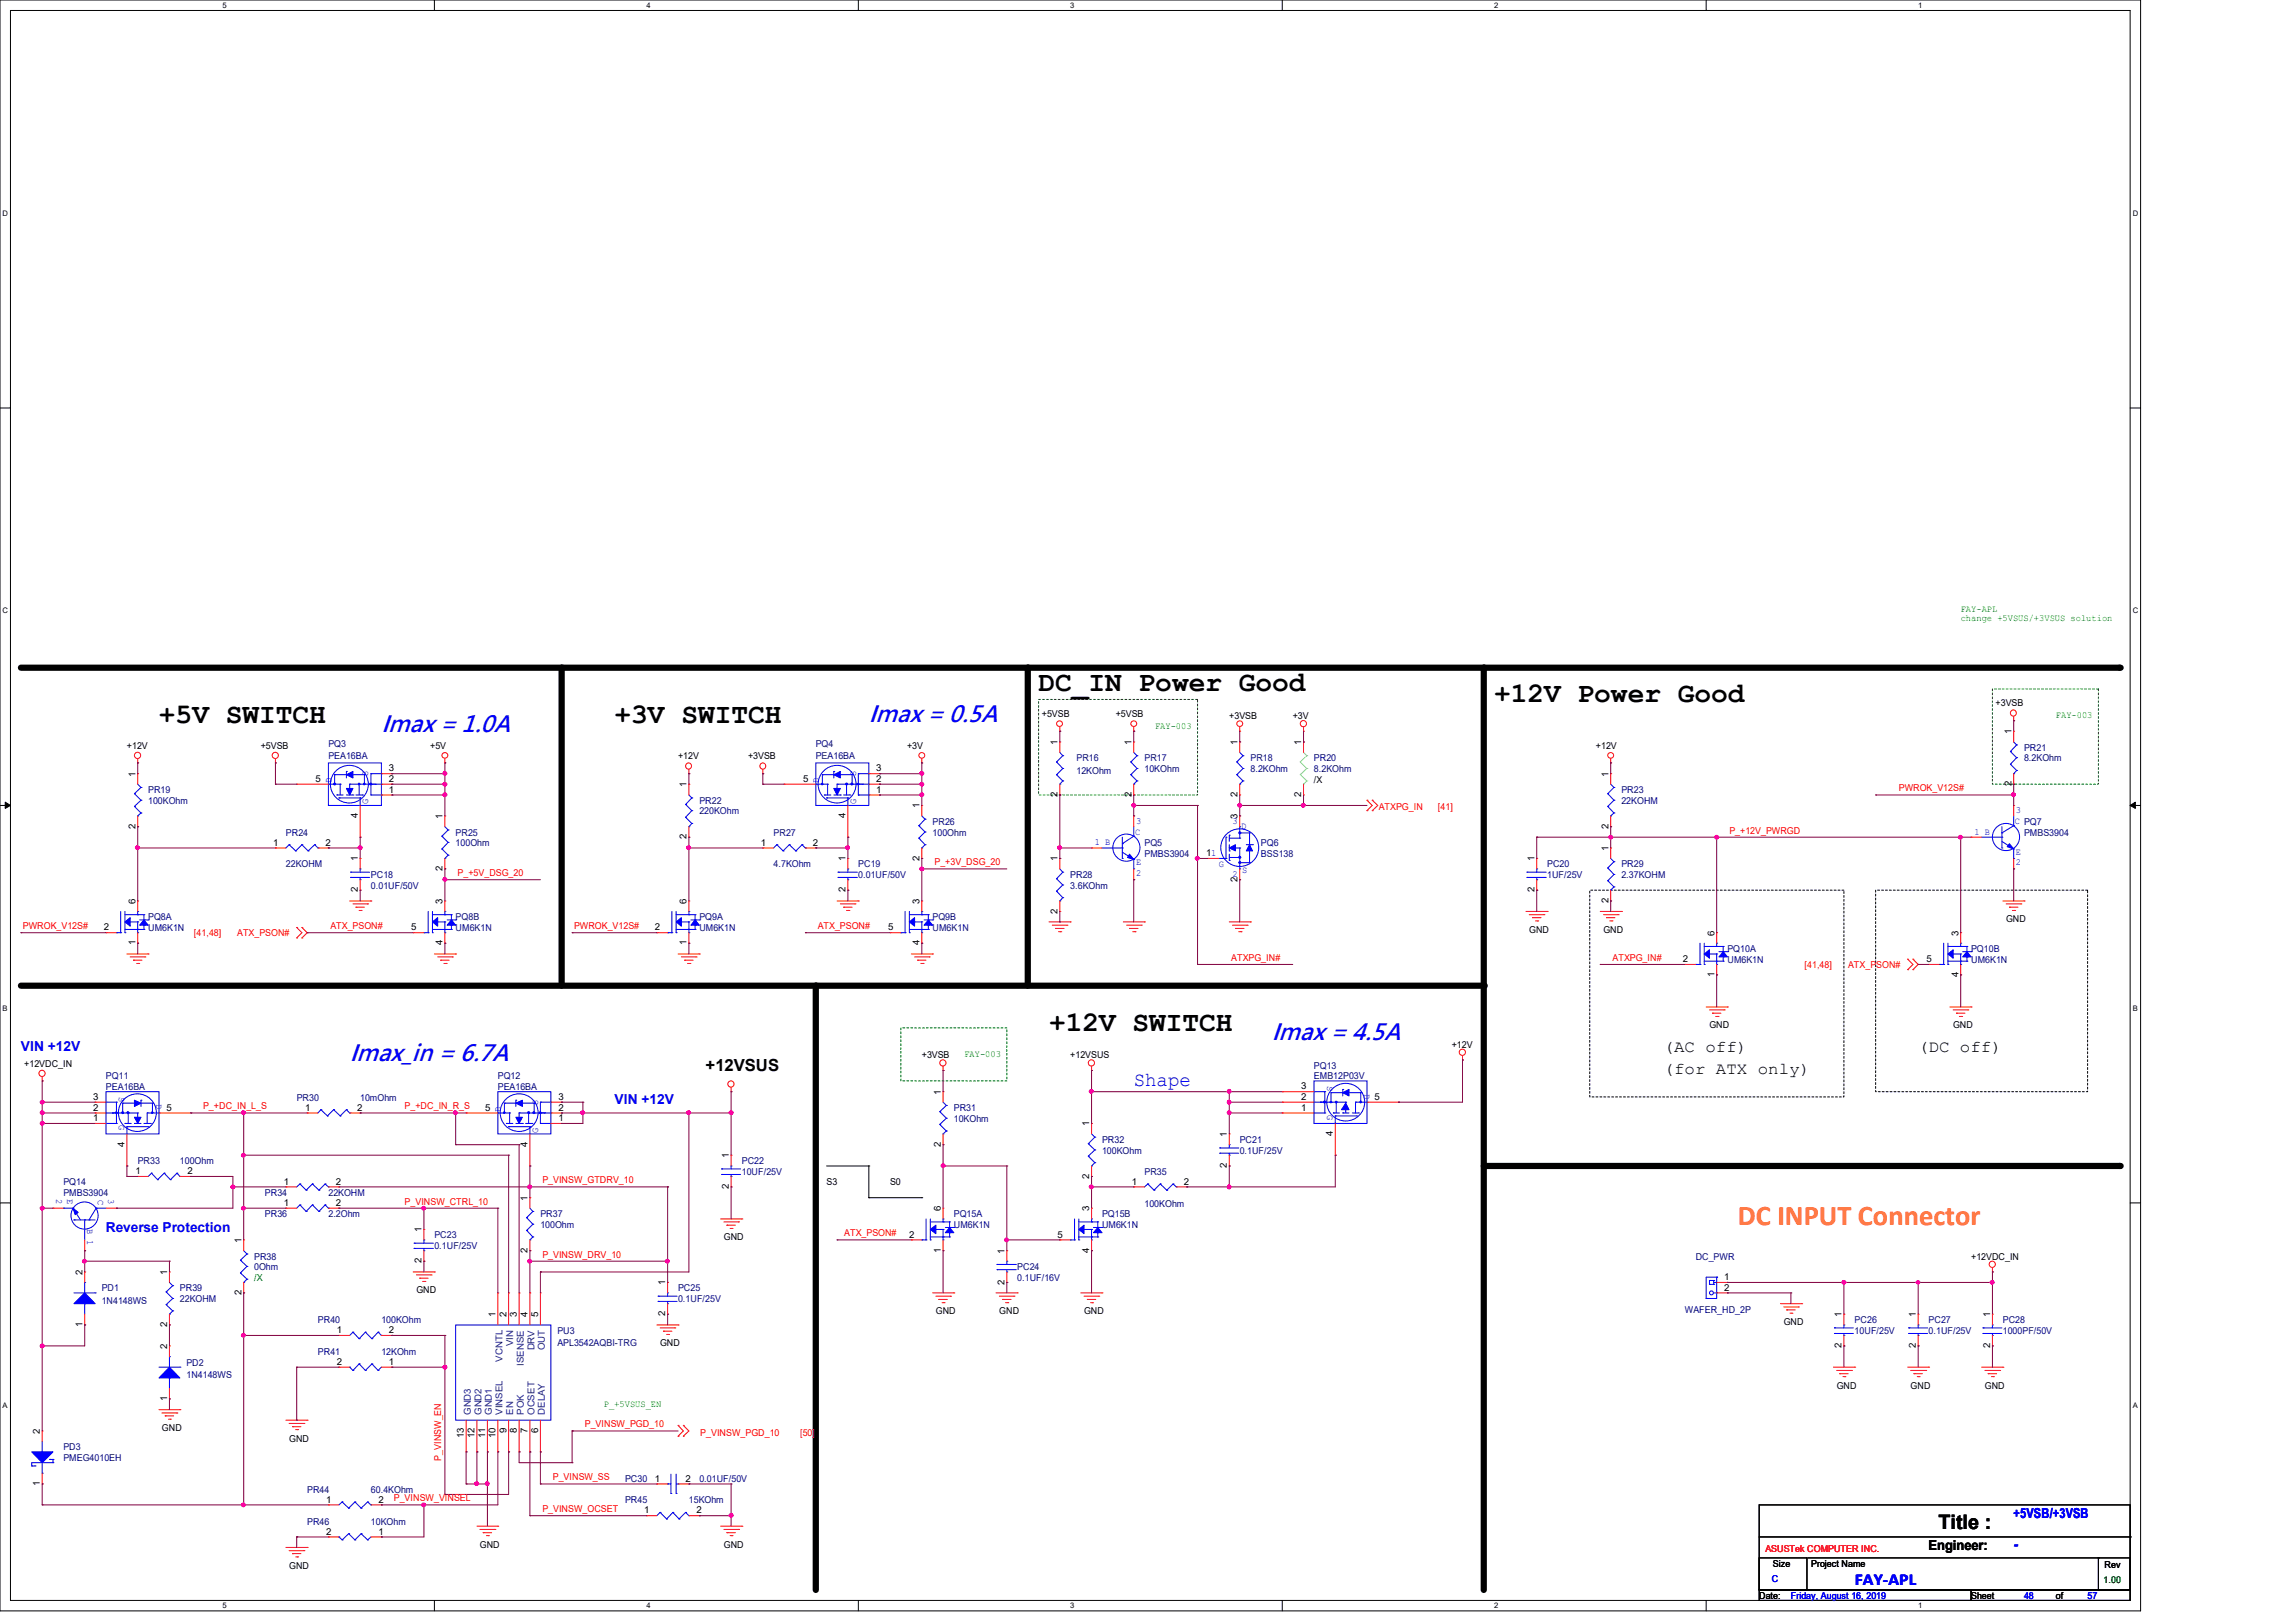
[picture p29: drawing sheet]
<svg xmlns="http://www.w3.org/2000/svg" width="297mm" height="210mm" viewBox="0 0 297 210" stroke-linecap="round" stroke-linejoin="round" font-family="sans-serif">
<defs><g id="words">
<g font-size="3.7">
<text x="134.4" y="89.5">DC_IN Power Good</text>
<text x="20.6" y="93.6">+5V SWITCH</text>
<text x="79.5" y="93.6">+3V SWITCH</text>
<text x="193.4" y="90.8">+12V Power Good</text>
<text x="135.8" y="133.3">+12V SWITCH</text>
</g>
<text font-size="3.7" fill="#ff8000" x="224.9" y="158.5">DC INPUT Connector</text>
<g font-size="3" fill="#00f">
<text x="49.4" y="94.7">Imax = 1.0A</text>
<text x="112.4" y="93.4">Imax = 0.5A</text>
<text x="45.3" y="137.3">Imax_in = 6.7A</text>
<text x="164.6" y="134.5">Imax = 4.5A</text>
</g>
<text font-size="2.6" fill="#00f" x="146.7" y="140.6">Shape</text>
<text font-size="2.6" x="250.9" y="197.9">Title :</text>
<g font-size="2.2">
<text x="215.3" y="136.2">(AC off)</text>
<text x="248.2" y="136.2">(DC off)</text>
<text x="91.3" y="138.6">+12VSUS</text>
<text x="215.3" y="138.9">(for ATX only)</text>
</g>
<text font-size="2.2" fill="#00f" x="240" y="205.1">FAY-APL</text>
<g font-size="1.8" fill="#00f">
<text x="2.7" y="136.1">VIN +12V</text>
<text x="79.5" y="142.9">VIN +12V</text>
<text x="13.7" y="159.4">Reverse Protection</text>
<text x="260.6" y="196.4">+5VSB/+3VSB</text>
<text x="260.6" y="200.5">-</text>
</g>
<text font-size="1.8" x="249.6" y="200.5">Engineer:</text>
<g font-size="1.2" fill="#008000">
<text x="253.8" y="79.2">FAY-APL</text>
<text x="253.8" y="80.4">change +5VSUS/+3VSUS solution</text>
<text x="149.5" y="94.3">FAY-003</text>
<text x="266.1" y="92.9">FAY-003</text>
<text x="124.8" y="136.8">FAY-003</text>
<text x="32.9" y="165.7">/X</text>
<text x="78.1" y="182">P_+5VSUS_EN</text>
<text x="272.2" y="204.8">1.00</text>
</g>
<g font-size="1.2">
<text x="134.8" y="92.8">+5VSB</text>
<text x="144.4" y="92.8">+5VSB</text>
<text x="159.1" y="93">+3VSB</text>
<text x="167.3" y="93">+3V</text>
<text x="258.3" y="91.4">+3VSB</text>
<text x="260.3" y="95" transform="rotate(-90 260.3 95)">1</text>
<text x="16.4" y="96.9">+12V</text>
<text x="17.5" y="100.5" transform="rotate(-90 17.5 100.5)">1</text>
<text x="33.7" y="96.9">+5VSB</text>
<text x="40.9" y="101.2">5</text>
<text x="50.3" y="101.2">2</text>
<text x="50.3" y="99.8">3</text>
<text x="55.7" y="96.9">+5V</text>
<text x="87.8" y="98.3">+12V</text>
<text x="88.9" y="101.9" transform="rotate(-90 88.9 101.9)">1</text>
<text x="96.8" y="98.3">+3VSB</text>
<text x="103.9" y="101.2">5</text>
<text x="113.4" y="101.2">2</text>
<text x="113.4" y="99.8">3</text>
<text x="117.4" y="96.9">+3V</text>
<text x="136.9" y="96.4" transform="rotate(-90 136.9 96.4)">1</text>
<text x="146.4" y="96.4" transform="rotate(-90 146.4 96.4)">1</text>
<text x="160.1" y="96.4" transform="rotate(-90 160.1 96.4)">1</text>
<text x="168.4" y="96.4" transform="rotate(-90 168.4 96.4)">1</text>
<text x="170" y="101.3">/X</text>
<text x="206.5" y="96.9">+12V</text>
<text x="208.2" y="100.5" transform="rotate(-90 208.2 100.5)">1</text>
<text x="260.3" y="101.8" transform="rotate(-90 260.3 101.8)">2</text>
<text x="17.5" y="107.2" transform="rotate(-90 17.5 107.2)">2</text>
<text x="46.3" y="105.9" transform="rotate(-90 46.3 105.9)">4</text>
<text x="50.3" y="102.6">1</text>
<text x="57.3" y="106" transform="rotate(-90 57.3 106)">1</text>
<text x="109.4" y="105.9" transform="rotate(-90 109.4 105.9)">4</text>
<text x="113.4" y="102.6">1</text>
<text x="119" y="104.6" transform="rotate(-90 119 104.6)">1</text>
<text x="136.9" y="103.1" transform="rotate(-90 136.9 103.1)">2</text>
<text x="146.4" y="103.1" transform="rotate(-90 146.4 103.1)">2</text>
<text x="160.1" y="106" transform="rotate(-90 160.1 106)">3</text>
<text x="160.1" y="103.1" transform="rotate(-90 160.1 103.1)">2</text>
<text x="168.4" y="103.1" transform="rotate(-90 168.4 103.1)">2</text>
<text x="208.2" y="107.2" transform="rotate(-90 208.2 107.2)">2</text>
<text x="35.3" y="109.4">1</text>
<text x="42.1" y="109.4">2</text>
<text x="46.3" y="111.5" transform="rotate(-90 46.3 111.5)">1</text>
<text x="57.3" y="112.7" transform="rotate(-90 57.3 112.7)">2</text>
<text x="88.9" y="108.6" transform="rotate(-90 88.9 108.6)">2</text>
<text x="98.5" y="109.4">1</text>
<text x="105.2" y="109.4">2</text>
<text x="109.4" y="111.5" transform="rotate(-90 109.4 111.5)">1</text>
<text x="119" y="111.4" transform="rotate(-90 119 111.4)">2</text>
<text x="136.9" y="111.5" transform="rotate(-90 136.9 111.5)">1</text>
<text x="156.1" y="110.8">11</text>
<text x="198.6" y="111.5" transform="rotate(-90 198.6 111.5)">1</text>
<text x="208.2" y="110.1" transform="rotate(-90 208.2 110.1)">1</text>
<text x="17.5" y="117" transform="rotate(-90 17.5 117)">6</text>
<text x="46.3" y="115.5" transform="rotate(-90 46.3 115.5)">2</text>
<text x="57.3" y="117" transform="rotate(-90 57.3 117)">3</text>
<text x="88.9" y="117" transform="rotate(-90 88.9 117)">6</text>
<text x="109.4" y="115.5" transform="rotate(-90 109.4 115.5)">2</text>
<text x="119" y="117" transform="rotate(-90 119 117)">3</text>
<text x="136.9" y="118.2" transform="rotate(-90 136.9 118.2)">2</text>
<text x="160.1" y="114.1" transform="rotate(-90 160.1 114.1)">2</text>
<text x="198.6" y="115.5" transform="rotate(-90 198.6 115.5)">2</text>
<text x="208.2" y="116.8" transform="rotate(-90 208.2 116.8)">2</text>
<text x="259.6" y="119.3">GND</text>
<text x="13.4" y="120.4">2</text>
<text x="17.5" y="122.3" transform="rotate(-90 17.5 122.3)">1</text>
<text x="53.2" y="120.4">5</text>
<text x="57.3" y="122.3" transform="rotate(-90 57.3 122.3)">4</text>
<text x="84.7" y="120.4">2</text>
<text x="88.9" y="122.3" transform="rotate(-90 88.9 122.3)">1</text>
<text x="114.9" y="120.4">5</text>
<text x="119" y="122.3" transform="rotate(-90 119 122.3)">4</text>
<text x="197.9" y="120.7">GND</text>
<text x="207.5" y="120.7">GND</text>
<text x="217.8" y="124.5">2</text>
<text x="221.9" y="121.1" transform="rotate(-90 221.9 121.1)">6</text>
<text x="249.3" y="124.5">5</text>
<text x="253.4" y="121.1" transform="rotate(-90 253.4 121.1)">3</text>
<text x="221.9" y="126.4" transform="rotate(-90 221.9 126.4)">1</text>
<text x="253.4" y="126.4" transform="rotate(-90 253.4 126.4)">4</text>
<text x="119.3" y="136.9">+3VSB</text>
<text x="138.5" y="136.9">+12VSUS</text>
<text x="187.9" y="135.5">+12V</text>
<text x="221.2" y="133.1">GND</text>
<text x="252.8" y="133.1">GND</text>
<text x="3.1" y="138">+12VDC_IN</text>
<text x="12.1" y="143.7">2</text>
<text x="12.1" y="142.3">3</text>
<text x="21.5" y="143.7">5</text>
<text x="39.5" y="143.7">1</text>
<text x="46.2" y="143.7">2</text>
<text x="62.8" y="143.7">5</text>
<text x="72.3" y="143.7">2</text>
<text x="72.3" y="142.3">3</text>
<text x="121.7" y="141.6" transform="rotate(-90 121.7 141.6)">1</text>
<text x="168.4" y="143.7">1</text>
<text x="168.4" y="142.3">2</text>
<text x="168.4" y="141">3</text>
<text x="177.9" y="142.3">5</text>
<text x="12.1" y="145.1">1</text>
<text x="16.1" y="148.4" transform="rotate(-90 16.1 148.4)">4</text>
<text x="68.3" y="148.4" transform="rotate(-90 68.3 148.4)">4</text>
<text x="72.3" y="145.1">1</text>
<text x="94.3" y="149.9" transform="rotate(-90 94.3 149.9)">1</text>
<text x="121.7" y="148.4" transform="rotate(-90 121.7 148.4)">2</text>
<text x="141" y="145.7" transform="rotate(-90 141 145.7)">1</text>
<text x="158.8" y="147.1" transform="rotate(-90 158.8 147.1)">1</text>
<text x="172.5" y="147" transform="rotate(-90 172.5 147)">4</text>
<text x="17.5" y="151.9">1</text>
<text x="24.3" y="151.9">2</text>
<text x="36.7" y="153.3">1</text>
<text x="43.5" y="153.3">2</text>
<text x="68.3" y="155.4" transform="rotate(-90 68.3 155.4)">1</text>
<text x="94.3" y="153.9" transform="rotate(-90 94.3 153.9)">2</text>
<text x="107" y="153.4">S3</text>
<text x="115.2" y="153.4">S0</text>
<text x="141" y="152.5" transform="rotate(-90 141 152.5)">2</text>
<text x="146.5" y="153.3">1</text>
<text x="153.2" y="153.3">2</text>
<text x="158.8" y="151.1" transform="rotate(-90 158.8 151.1)">2</text>
<text x="31.2" y="160.9" transform="rotate(-90 31.2 160.9)">1</text>
<text x="36.7" y="156">1</text>
<text x="43.5" y="156">2</text>
<text x="54.6" y="159.5" transform="rotate(-90 54.6 159.5)">1</text>
<text x="93.7" y="160.5">GND</text>
<text x="117.6" y="160.1">2</text>
<text x="121.7" y="156.8" transform="rotate(-90 121.7 156.8)">6</text>
<text x="136.9" y="160.1">5</text>
<text x="141" y="156.8" transform="rotate(-90 141 156.8)">3</text>
<text x="10.7" y="165" transform="rotate(-90 10.7 165)">2</text>
<text x="21.6" y="165" transform="rotate(-90 21.6 165)">1</text>
<text x="31.2" y="167.6" transform="rotate(-90 31.2 167.6)">2</text>
<text x="53.9" y="167.3">GND</text>
<text x="54.6" y="163.5" transform="rotate(-90 54.6 163.5)">2</text>
<text x="68.3" y="162.1" transform="rotate(-90 68.3 162.1)">2</text>
<text x="86.1" y="166.3" transform="rotate(-90 86.1 166.3)">1</text>
<text x="121.7" y="162.1" transform="rotate(-90 121.7 162.1)">1</text>
<text x="130" y="166.2" transform="rotate(-90 130 166.2)">2</text>
<text x="130" y="162.2" transform="rotate(-90 130 162.2)">1</text>
<text x="141" y="162.1" transform="rotate(-90 141 162.1)">4</text>
<text x="223.1" y="167">2</text>
<text x="223.1" y="165.6">1</text>
<text x="255.1" y="163">+12VDC_IN</text>
<text x="10.7" y="171.7" transform="rotate(-90 10.7 171.7)">1</text>
<text x="21.6" y="171.7" transform="rotate(-90 21.6 171.7)">2</text>
<text x="43.6" y="172.5">1</text>
<text x="50.3" y="172.5">2</text>
<text x="64.1" y="170.5" transform="rotate(-90 64.1 170.5)">1</text>
<text x="65.5" y="170.5" transform="rotate(-90 65.5 170.5)">2</text>
<text x="66.9" y="170.5" transform="rotate(-90 66.9 170.5)">3</text>
<text x="68.3" y="170.5" transform="rotate(-90 68.3 170.5)">4</text>
<text x="69.6" y="170.5" transform="rotate(-90 69.6 170.5)">5</text>
<text x="86.1" y="170.3" transform="rotate(-90 86.1 170.3)">2</text>
<text x="121.1" y="170.1">GND</text>
<text x="129.3" y="170.1">GND</text>
<text x="140.3" y="170.1">GND</text>
<text x="230.8" y="171.5">GND</text>
<text x="238.3" y="170.5" transform="rotate(-90 238.3 170.5)">1</text>
<text x="247.9" y="170.5" transform="rotate(-90 247.9 170.5)">1</text>
<text x="257.6" y="170.5" transform="rotate(-90 257.6 170.5)">1</text>
<text x="21.6" y="174.6" transform="rotate(-90 21.6 174.6)">2</text>
<text x="43.6" y="176.6">2</text>
<text x="50.3" y="176.6">1</text>
<text x="85.4" y="174.2">GND</text>
<text x="237.7" y="179.7">GND</text>
<text x="238.3" y="174.4" transform="rotate(-90 238.3 174.4)">2</text>
<text x="247.3" y="179.7">GND</text>
<text x="247.9" y="174.4" transform="rotate(-90 247.9 174.4)">2</text>
<text x="256.9" y="179.7">GND</text>
<text x="257.6" y="174.4" transform="rotate(-90 257.6 174.4)">2</text>
<text x="5.2" y="185.5" transform="rotate(-90 5.2 185.5)">2</text>
<text x="21" y="185.2">GND</text>
<text x="21.6" y="181.3" transform="rotate(-90 21.6 181.3)">1</text>
<text x="65.5" y="185.4" transform="rotate(-90 65.5 185.4)">9</text>
<text x="66.9" y="185.4" transform="rotate(-90 66.9 185.4)">8</text>
<text x="68.3" y="185.4" transform="rotate(-90 68.3 185.4)">7</text>
<text x="69.6" y="185.4" transform="rotate(-90 69.6 185.4)">6</text>
<text x="37.4" y="186.6">GND</text>
<text x="60" y="186.1" transform="rotate(-90 60 186.1)">13</text>
<text x="61.4" y="186.1" transform="rotate(-90 61.4 186.1)">12</text>
<text x="62.8" y="186.1" transform="rotate(-90 62.8 186.1)">11</text>
<text x="64.1" y="186.1" transform="rotate(-90 64.1 186.1)">10</text>
<text x="84.7" y="191.7">1</text>
<text x="88.7" y="191.7">2</text>
<text x="5.2" y="192.3" transform="rotate(-90 5.2 192.3)">1</text>
<text x="42.2" y="194.4">1</text>
<text x="49" y="194.4">2</text>
<text x="83.4" y="195.8">1</text>
<text x="90.1" y="195.8">2</text>
<text x="37.4" y="203">GND</text>
<text x="42.2" y="198.6">2</text>
<text x="49" y="198.6">1</text>
<text x="62.1" y="200.3">GND</text>
<text x="93.7" y="200.3">GND</text>
<text x="229.4" y="202.7">Size</text>
<text x="234.4" y="202.7">Project Name</text>
<text x="272.4" y="202.9">Rev</text>
<text x="227.7" y="206.9">Date:</text>
<text x="255.1" y="206.9">Sheet</text>
<text x="266.1" y="206.9">of</text>
</g>
<g font-size="1.2" fill="#000080">
<text x="42.5" y="96.6">PQ3</text>
<text x="42.5" y="98.3">PEA16BA</text>
<text x="105.6" y="96.6">PQ4</text>
<text x="105.6" y="98.3">PEA16BA</text>
<text x="139.3" y="98.5">PR16</text>
<text x="139.3" y="100.2">12KOhm</text>
<text x="148.1" y="98.5">PR17</text>
<text x="148.1" y="99.9">10KOhm</text>
<text x="161.8" y="98.5">PR18</text>
<text x="161.8" y="99.9">8.2KOhm</text>
<text x="170" y="98.5">PR20</text>
<text x="170" y="99.9">8.2KOhm</text>
<text x="262" y="97.2">PR21</text>
<text x="262" y="98.5">8.2KOhm</text>
<text x="19.2" y="102.6">PR19</text>
<text x="19.2" y="104">100KOhm</text>
<text x="90.5" y="104">PR22</text>
<text x="90.5" y="105.4">220KOhm</text>
<text x="120.7" y="106.7">PR26</text>
<text x="209.8" y="102.6">PR23</text>
<text x="209.8" y="104">22KOHM</text>
<text x="37" y="108.1">PR24</text>
<text x="37" y="112.2">22KOHM</text>
<text x="48" y="113.6">PC18</text>
<text x="59" y="108.1">PR25</text>
<text x="59" y="109.5">100Ohm</text>
<text x="100.1" y="108.1">PR27</text>
<text x="100.1" y="112.2">4.7KOhm</text>
<text x="111.1" y="112.2">PC19</text>
<text x="111.1" y="113.6">0.01UF/50V</text>
<text x="120.7" y="108.1">100Ohm</text>
<text x="138.5" y="113.6">PR28</text>
<text x="148.1" y="109.5">PQ5</text>
<text x="148.1" y="110.9">PMBS3904</text>
<text x="163.2" y="109.5">PQ6</text>
<text x="163.2" y="110.9">BSS138</text>
<text x="200.2" y="112.2">PC20</text>
<text x="200.2" y="113.6">1UF/25V</text>
<text x="209.8" y="112.2">PR29</text>
<text x="209.8" y="113.6">2.37KOHM</text>
<text x="262" y="108.1">PMBS3904</text>
<text x="19.2" y="119.1">PQ8A</text>
<text x="48" y="115">0.01UF/50V</text>
<text x="59" y="119.1">PQ8B</text>
<text x="90.5" y="119.1">PQ9A</text>
<text x="120.7" y="119.1">PQ9B</text>
<text x="138.5" y="115">3.6KOhm</text>
<text x="19.2" y="120.4">UM6K1N</text>
<text x="59" y="120.4">UM6K1N</text>
<text x="90.5" y="120.4">UM6K1N</text>
<text x="120.7" y="120.4">UM6K1N</text>
<text x="223.6" y="123.2">PQ10A</text>
<text x="223.6" y="124.6">UM6K1N</text>
<text x="255.1" y="123.2">PQ10B</text>
<text x="255.1" y="124.6">UM6K1N</text>
<text x="13.7" y="139.7">PQ11</text>
<text x="13.7" y="141">PEA16BA</text>
<text x="38.4" y="142.4">PR30</text>
<text x="46.6" y="142.4">10mOhm</text>
<text x="64.4" y="139.7">PQ12</text>
<text x="64.4" y="141">PEA16BA</text>
<text x="123.4" y="143.8">PR31</text>
<text x="170" y="138.3">PQ13</text>
<text x="170" y="139.7">EMB12P03V</text>
<text x="123.4" y="145.2">10KOhm</text>
<text x="142.6" y="147.9">PR32</text>
<text x="142.6" y="149.3">100KOhm</text>
<text x="160.4" y="147.9">PC21</text>
<text x="160.4" y="149.3">0.1UF/25V</text>
<text x="8.2" y="153.4">PQ14</text>
<text x="8.2" y="154.7">PMBS3904</text>
<text x="17.8" y="150.6">PR33</text>
<text x="23.3" y="150.6">100Ohm</text>
<text x="34.3" y="154.7">PR34</text>
<text x="42.5" y="154.7">22KOHM</text>
<text x="96" y="150.6">PC22</text>
<text x="96" y="152">10UF/25V</text>
<text x="148.1" y="152">PR35</text>
<text x="34.3" y="157.5">PR36</text>
<text x="42.5" y="157.5">2.2Ohm</text>
<text x="56.2" y="160.2">PC23</text>
<text x="56.2" y="161.6">0.1UF/25V</text>
<text x="69.9" y="157.5">PR37</text>
<text x="69.9" y="158.9">100Ohm</text>
<text x="123.4" y="157.5">PQ15A</text>
<text x="123.4" y="158.9">UM6K1N</text>
<text x="142.6" y="157.5">PQ15B</text>
<text x="142.6" y="158.9">UM6K1N</text>
<text x="148.1" y="156.1">100KOhm</text>
<text x="13.2" y="167.1">PD1</text>
<text x="23.3" y="167.1">PR39</text>
<text x="32.9" y="163">PR38</text>
<text x="32.9" y="164.3">0Ohm</text>
<text x="87.8" y="167.1">PC25</text>
<text x="131.7" y="164.3">PC24</text>
<text x="131.7" y="165.7">0.1UF/16V</text>
<text x="219.5" y="163">DC_PWR</text>
<text x="13.2" y="168.7">1N4148WS</text>
<text x="23.3" y="168.4">22KOHM</text>
<text x="41.1" y="171.2">PR40</text>
<text x="49.4" y="171.2">100KOhm</text>
<text x="72.1" y="172.6">PU3</text>
<text x="87.8" y="168.4">0.1UF/25V</text>
<text x="218.1" y="169.8">WAFER_HD_2P</text>
<text x="240" y="171.2">PC26</text>
<text x="240" y="172.6">10UF/25V</text>
<text x="249.6" y="171.2">PC27</text>
<text x="249.6" y="172.6">0.1UF/25V</text>
<text x="259.2" y="171.2">PC28</text>
<text x="259.2" y="172.6">1000PF/50V</text>
<text x="24.1" y="176.7">PD2</text>
<text x="24.1" y="178.3">1N4148WS</text>
<text x="41.1" y="175.3">PR41</text>
<text x="49.4" y="175.3">12KOhm</text>
<text x="72.1" y="174.2">APL3542AQBI-TRG</text>
<text x="8.2" y="187.7">PD3</text>
<text x="8.2" y="189">PMEG4010EH</text>
<text x="80.9" y="191.8">PC30</text>
<text x="90.5" y="191.8">0.01UF/50V</text>
<text x="39.8" y="197.3">PR46</text>
<text x="39.8" y="193.2">PR44</text>
<text x="48" y="197.3">10KOhm</text>
<text x="48" y="193.2">60.4KOhm</text>
<text x="80.9" y="194.5">PR45</text>
<text x="89.1" y="194.5">15KOhm</text>
</g>
<g font-size="1.2" fill="#00f">
<text x="42.9" y="101.3" transform="rotate(-90 42.9 101.3)">D</text>
<text x="47.7" y="100.4" transform="rotate(-90 47.7 100.4)">S</text>
<text x="106" y="101.3" transform="rotate(-90 106 101.3)">D</text>
<text x="110.8" y="100.4" transform="rotate(-90 110.8 100.4)">S</text>
<text x="47.7" y="104.1" transform="rotate(-90 47.7 104.1)">G</text>
<text x="110.8" y="104.1" transform="rotate(-90 110.8 104.1)">G</text>
<text x="146.9" y="108">C</text>
<text x="147" y="106.6">3</text>
<text x="159.5" y="106.6">3</text>
<text x="160.6" y="107.3">D</text>
<text x="255.5" y="108">1 B</text>
<text x="260.7" y="106.6">C PQ7</text>
<text x="260.9" y="105.2">3</text>
<text x="141.7" y="109.3">1 B</text>
<text x="147" y="112">E</text>
<text x="147" y="113.3">2</text>
<text x="157.7" y="112.2">G</text>
<text x="159.5" y="113.5">2</text>
<text x="160.7" y="112.9">S</text>
<text x="260.9" y="110.6">E</text>
<text x="260.9" y="112">2</text>
<text x="15.4" y="141.9" transform="rotate(90 15.4 141.9)">S</text>
<text x="20.2" y="142.9" transform="rotate(90 20.2 142.9)">D</text>
<text x="64.8" y="143.9" transform="rotate(-90 64.8 143.9)">D</text>
<text x="69.6" y="142.9" transform="rotate(-90 69.6 142.9)">S</text>
<text x="171.7" y="140.6" transform="rotate(90 171.7 140.6)">S</text>
<text x="176.5" y="141.5" transform="rotate(90 176.5 141.5)">D</text>
<text x="15.4" y="145.6" transform="rotate(90 15.4 145.6)">G</text>
<text x="69.6" y="146.6" transform="rotate(-90 69.6 146.6)">G</text>
<text x="171.7" y="144.3" transform="rotate(90 171.7 144.3)">G</text>
<text x="7.3" y="155.1" transform="rotate(90 7.3 155.1)">2</text>
<text x="8.7" y="155.1" transform="rotate(90 8.7 155.1)">E</text>
<text x="12.7" y="155.2" transform="rotate(90 12.7 155.2)">C</text>
<text x="14" y="155.1" transform="rotate(90 14 155.1)">3</text>
<text x="11.3" y="159.1" transform="rotate(90 11.3 159.1)">B 1</text>
<text x="229.3" y="204.7">C</text>
<text x="231.8" y="206.9">Friday, August 16, 2019</text>
<text x="262" y="206.9">48</text>
<text x="270.2" y="206.9">57</text>
</g>
<g font-size="1.2" fill="#f00">
<text x="178.4" y="104.8">ATXPG_IN</text>
<text x="186.1" y="104.8">[41]</text>
<text x="223.8" y="107.9">P_+12V_PWRGD</text>
<text x="245.7" y="102.4">PWROK_V12S#</text>
<text x="59.2" y="113.4">P_+5V_DSG_20</text>
<text x="120.9" y="112">P_+3V_DSG_20</text>
<text x="3" y="120.2">PWROK_V12S#</text>
<text x="25.1" y="121.2">[41,48]</text>
<text x="30.7" y="121.2">ATX_PSON#</text>
<text x="42.8" y="120.2">ATX_PSON#</text>
<text x="74.3" y="120.2">PWROK_V12S#</text>
<text x="105.8" y="120.2">ATX_PSON#</text>
<text x="159.3" y="124.3">ATXPG_IN#</text>
<text x="208.7" y="124.3">ATXPG_IN#</text>
<text x="233.5" y="125.3">[41,48]</text>
<text x="239.2" y="125.3">ATX_PSON#</text>
<text x="26.3" y="143.6">P_+DC_IN_L_S</text>
<text x="52.4" y="143.6">P_+DC_IN_R_S</text>
<text x="52.4" y="155.9">P_VINSW_CTRL_10</text>
<text x="70.2" y="153.1">P_VINSW_GTDRV_10</text>
<text x="109.3" y="160">ATX_PSON#</text>
<text x="70.2" y="162.7">P_VINSW_DRV_10</text>
<text x="75.7" y="184.7">P_VINSW_PGD_10</text>
<text x="90.6" y="185.8">P_VINSW_PGD_10</text>
<text x="103.5" y="185.8">[50]</text>
<text x="57.1" y="189" transform="rotate(-90 57.1 189)">P_VINSW_EN</text>
<text x="71.5" y="191.6">P_VINSW_SS</text>
<text x="51" y="194.3">P_VINSW_VINSEL</text>
<text x="70.2" y="195.7">P_VINSW_OCSET</text>
<text x="228.5" y="200.8">ASUSTek COMPUTER INC.</text>
</g>
<g font-size="1.2" fill="#004080">
<text x="65" y="176.2" transform="rotate(-90 65 176.2)">VCNTL</text>
<text x="66.4" y="174.2" transform="rotate(-90 66.4 174.2)">VIN</text>
<text x="67.8" y="176.7" transform="rotate(-90 67.8 176.7)">ISENSE</text>
<text x="69.2" y="174.7" transform="rotate(-90 69.2 174.7)">DRV</text>
<text x="70.5" y="174.7" transform="rotate(-90 70.5 174.7)">OUT</text>
<text x="60.9" y="183.1" transform="rotate(-90 60.9 183.1)">GND3</text>
<text x="62.3" y="183.1" transform="rotate(-90 62.3 183.1)">GND2</text>
<text x="63.7" y="183.1" transform="rotate(-90 63.7 183.1)">GND1</text>
<text x="65" y="183.1" transform="rotate(-90 65 183.1)">VINSEL</text>
<text x="66.4" y="183.1" transform="rotate(-90 66.4 183.1)">EN</text>
<text x="67.8" y="183.1" transform="rotate(-90 67.8 183.1)">POK</text>
<text x="69.2" y="183.1" transform="rotate(-90 69.2 183.1)">OCSET</text>
<text x="70.5" y="183.1" transform="rotate(-90 70.5 183.1)">DELAY</text>
</g>
<g font-size="1">
<text x="28.8" y="1">5</text>
<text x="83.7" y="1">4</text>
<text x="138.5" y="1">3</text>
<text x="193.4" y="1">2</text>
<text x="248.2" y="1">1</text>
<text x=".3" y="27.9">D</text>
<text x="276" y="27.9">D</text>
<text x=".3" y="79.4">C</text>
<text x="276" y="79.4">C</text>
<text x=".3" y="130.8">B</text>
<text x="276" y="130.8">B</text>
<text x=".3" y="182.2">A</text>
<text x="276" y="182.2">A</text>
<text x="28.8" y="208.1">5</text>
<text x="83.7" y="208.1">4</text>
<text x="138.5" y="208.1">3</text>
<text x="193.4" y="208.1">2</text>
<text x="248.2" y="208.1">1</text>
</g>
</g></defs>
<path d="M0 0h277v208.4h-277zM1.4 1.4h274.3v205.7h-274.3z" fill="none" stroke="#000" stroke-width=".13"/>
<g fill="#fff">
<path d="M28.8 .1h.5v1.1h-.5z"/>
<path d="M28.8 207.2h.5v1.1h-.5z"/>
</g>
<path d="M56.2 0v1.4M56.2 207.1v1.3" fill="none" stroke="#000" stroke-width=".13"/>
<g fill="#fff">
<path d="M83.7 .1h.5v1.1h-.5z"/>
<path d="M83.7 207.2h.5v1.1h-.5z"/>
</g>
<path d="M111.1 0v1.4M111.1 207.1v1.3" fill="none" stroke="#000" stroke-width=".13"/>
<g fill="#fff">
<path d="M138.5 .1h.6v1.1h-.6z"/>
<path d="M138.5 207.2h.6v1.1h-.6z"/>
</g>
<path d="M165.9 0v1.4M165.9 207.1v1.3" fill="none" stroke="#000" stroke-width=".13"/>
<g fill="#fff">
<path d="M193.4 .1h.5v1.1h-.5z"/>
<path d="M193.4 207.2h.5v1.1h-.5z"/>
</g>
<path d="M220.8 0v1.4M220.8 207.1v1.3" fill="none" stroke="#000" stroke-width=".13"/>
<g fill="#fff">
<path d="M248.2 .1h.6v1.1h-.6z"/>
<path d="M248.2 207.2h.6v1.1h-.6z"/>
<path d="M.3 27.1h.8v1.1h-.8z"/>
<path d="M276 27.1h.7v1.1h-.7z"/>
<path d="M.3 78.5h.8v1.1h-.8z"/>
<path d="M276 78.5h.7v1.1h-.7z"/>
</g>
<path d="M0 52.8h1.4M275.7 52.8h1.3" fill="none" stroke="#000" stroke-width=".13"/>
<g fill="#fff">
<path d="M.3 129.9h.7v1.1h-.7z"/>
<path d="M276 129.9h.6v1.1h-.6z"/>
</g>
<path d="M0 104.2h1.4M275.7 104.2h1.3" fill="none" stroke="#000" stroke-width=".13"/>
<path d="M.7 103.8l.7 .4-.7 .4zM275.7 104.2l.7-.4v.8z" fill="#000" stroke="#000" stroke-width=".13"/>
<g fill="#fff">
<path d="M.3 181.4h.7v1.1h-.7z"/>
<path d="M276 181.4h.6v1.1h-.6z"/>
</g>
<g fill="none" stroke="#000" stroke-width=".13">
<path d="M0 155.7h1.4M107 150.9h5.4M112.4 155h.1M112.4 150.9h.1M112.4 155h6.9M112.4 150.9v4.1M119.3 155h.1M275.7 155.7h1.3M227.7 194.7h48v11h-48zM227.7 198.9h48M275.7 198.9h.1M227.7 201.6h6.1v4.1h-6.1z"/>
<path d="M227.7 205.7h27.4v1.4h-27.4zM234 201.6h37.6M255.1 205.7h20.6v1.4h-20.6zM271.6 201.6h4.1v4.1h-4.1zM271.6 201.6h.1"/>
</g>
<path d="M2.7 86.4h271.6M72.7 86.4v41.2M133 86.4v41.2M192 86.4v119.3M2.7 127.6h189.3M105.6 127.6v78.1M192 150.9h82.3" fill="none" stroke="#000" stroke-width=".8"/>
<g fill="#000">
<circle cx="72.7" cy="86.4" r=".4"/>
<circle cx="133" cy="86.4" r=".4"/>
<circle cx="192" cy="86.4" r=".4"/>
<circle cx="274.3" cy="86.4" r=".4"/>
<circle cx="105.6" cy="127.6" r=".4"/>
<circle cx="192" cy="127.6" r=".4"/>
<circle cx="274.3" cy="150.9" r=".4"/>
</g>
<path d="M205.7 115.2h32.9v26.7h-32.9zM242.7 115.2h27.5v26.1h-27.5z" fill="none" stroke="#000" stroke-width=".13" stroke-dasharray=".3"/>
<path d="M134.4 90.5h20.6v12.4h-20.6zM257.9 89.2h13.7v12.3h-13.7zM116.6 133h13.7v6.9h-13.7z" fill="none" stroke="#008000" stroke-width=".13" stroke-dasharray=".3 .3"/>
<g fill="none" stroke="#f00" stroke-width=".13">
<path d="M17.8 98.7h.1M17.8 98.2v.5M35.6 98.7h.1M35.6 98.2v.5M57.6 98.7h.1M57.6 98.2v.5M89.2 99.6v.5M98.7 99.6v.5M119.3 98.7h.1M119.3 98.2v.5M137.2 94.6h.1M137.2 96h.1"/>
<path d="M137.2 94.1v.5M137.2 96v1.4M146.7 94.6h.1M146.7 96h.1M146.7 94.1v.5M146.7 96v1.4M160.4 94.6h.1M160.4 96h.1M160.4 94.1v.5M160.4 96v1.4M168.7 94.6h.1M168.7 96h.1"/>
<path d="M168.7 94.1v.5M168.7 96v1.4M208.4 98.7h.1M208.4 98.2v.5M260.6 93.3h.1M260.6 94.6h.1M260.6 92.7v.6M260.6 94.6v1.4M17.8 100.1h.1M17.8 107h.1M17.8 116.6h.1M17.8 100.1v1.4"/>
<path d="M17.8 105.6v1.4M17.8 116.6v1.3M35.6 109.7h.1M35.6 109.7h1.4M38.4 101.5h.1M38.4 101.5h4.1M41.1 109.7h1.4M42.5 109.7h.1M45.3 116.6h2.7M45.7 117h1.9M46.1 117.4h.1M46.1 117.4h1.1"/>
<path d="M46.5 117.8h.2M46.6 108.3h.1M46.6 111.1h.1M46.6 115.2h.1M46.6 104.2v4.1M46.6 111.1v1.3M46.6 113.8v1.4M46.7 117.8h.1M47.6 117h.1M48 116.6h.1M49.4 102.9h1.3M49.4 101.5h1.3"/>
<path d="M49.4 100.1h1.3M50.7 102.9h.1M50.7 101.5h.1M50.7 100.1h.1M57.6 105.6h.1M57.6 112.4h.1M57.6 116.6h.1M57.6 105.6v1.4M57.6 111.1v1.3M57.6 116.6v1.3M89.2 100.1h.1M89.2 116.6h.1"/>
<path d="M89.2 101.5h.1M89.2 108.3h.1M89.2 101.5v1.4M89.2 107v1.3M89.2 116.6v1.3M98.7 100.1h.1M98.7 109.7h.1M98.7 109.7h1.4M101.5 101.5h.1M101.5 101.5h4.1M104.2 109.7h1.4M105.6 109.7h.1"/>
<path d="M108.3 116.6h2.8M108.8 117h1.9M109.2 117.4h.1M109.2 117.4h1.1M109.6 117.8h.3M109.7 108.3h.1M109.7 111.1h.1M109.7 115.2h.1M109.7 104.2v4.1M109.7 111.1v1.3M109.7 113.8v1.4M109.9 117.8h.1"/>
<path d="M110.7 117h.1M111.1 116.6h.1M112.4 102.9h1.4M112.4 101.5h1.4M112.4 100.1h1.4M113.8 102.9h.1M113.8 101.5h.1M113.8 100.1h.1M119.3 116.6h.1M119.3 104.2h.1M119.3 111.1h.1M119.3 104.2v1.4"/>
<path d="M119.3 109.7v1.4M119.3 116.6v1.3M135.8 119.3h2.7M136.2 119.7h1.9M137.2 102.9h.1M137.2 111.1h.1M137.2 117.9h.1M137.2 101.5v1.4M137.2 111.1v1.3M137.2 116.6v1.3M138.1 119.7h.1M138.5 119.3h.1"/>
<path d="M141.3 109.7h.1M141.3 109.7h1.3M145.4 119.3h2.7M145.8 119.7h1.9M146.7 105.6h.1M146.7 113.8h.1M146.7 102.9h.1M146.7 101.5v1.4M146.7 105.6v1.4M146.7 112.4v1.4M147.7 119.7h.1M148.1 119.3h.1"/>
<path d="M156.3 111.1h.1M156.3 111.1h1.4M159.1 119.3h2.7M159.5 119.7h1.9M160.4 102.9h.1M160.4 105.6h.1M160.4 113.8h.1M160.4 101.5v1.4M160.4 105.6v1.4M160.4 112.4v1.4M161.4 119.7h.1M161.8 119.3h.1"/>
<path d="M168.7 102.9h.1M168.7 101.5v1.4M176.9 103.5h.1M176.9 104.9h.1M176.9 103.5l.7 .7-.7 .7M177.6 103.5h.1M177.6 104.9h.1M177.6 103.5l.7 .7-.7 .7M197.5 117.9h2.7M197.9 118.4h1.9M198.3 118.7h.1M198.3 118.7h1.1"/>
<path d="M198.7 119.2h.3M198.9 111.1h.1M198.9 115.2h.1M198.9 111.1v1.3M198.9 113.8v1.4M199 119.2h.1M199.8 118.4h.1M200.2 117.9h.1M207.1 117.9h2.7M207.5 118.4h1.9M207.9 118.7h.1M207.9 118.7h1.1"/>
<path d="M208.3 119.2h.3M208.4 109.7h.1M208.4 116.6h.1M208.4 100.1h.1M208.4 107h.1M208.4 100.1v1.4M208.4 105.6v1.4M208.4 109.7v1.4M208.4 115.2v1.4M208.6 119.2h.1M209.4 118.4h.1M209.8 117.9h.1"/>
<path d="M255.1 108.3h.1M255.1 108.3h1.4M259.2 116.6h2.8M259.6 117h1.9M260.1 117.4h.1M260.1 117.4h1.1M260.4 117.8h.3M260.6 104.2h.1M260.6 112.4h.1M260.6 101.5h.1M260.6 100.1v1.4M260.6 104.2v1.4"/>
<path d="M260.6 111.1v1.3M260.7 117.8h.1M261.5 117h.1M262 116.6h.1M5.5 139.9h.1M5.5 139.3v.6M13.7 120.7h.1M13.7 120.7h1.4M16.4 123.4h2.8M16.8 123.8h2M17.3 124.2h.1M17.3 124.2h1.1"/>
<path d="M17.7 124.7h.2M17.8 122h.1M17.8 120.7v1.3M17.9 124.7h.1M18.8 123.8h.1M19.2 123.4h.1M38.4 121.4h.1M38.4 120h.1M38.4 120l.7 .7-.7 .7M39.1 120h.1M39.1 121.4h.1M39.1 120l.7 .7-.7 .7"/>
<path d="M53.5 120.7h.1M53.5 120.7h1.4M56.2 123.4h2.8M56.6 123.8h1.9M57 124.2h.1M57 124.2h1.1M57.4 124.7h.3M57.6 122h.1M57.6 120.7v1.3M57.7 124.7h.1M58.5 123.8h.1M59 123.4h.1"/>
<path d="M85 120.7h.1M85 120.7h1.4M87.8 123.4h2.7M88.2 123.8h1.9M88.6 124.2h.1M88.6 124.2h1.1M89 124.7h.3M89.2 122h.1M89.2 120.7v1.3M89.3 124.7h.1M90.1 123.8h.1M90.5 123.4h.1"/>
<path d="M115.2 120.7h.1M115.2 120.7h1.4M117.9 123.4h2.8M118.4 123.8h1.9M118.7 124.2h.1M118.7 124.2h1.1M119.2 124.7h.3M119.3 122h.1M119.3 120.7v1.3M119.5 124.7h.1M120.3 123.8h.1M120.7 123.4h.1"/>
<path d="M122 138.5h.1M122 138v.5M136.6 120.1h.1M136.6 120.1h1.1M137 120.6h.3M137.3 120.6h.1M141.3 138.5h.1M141.3 138v.5M146.2 120.1h.1M146.2 120.1h1.1M146.6 120.6h.3M146.9 120.6h.1"/>
<path d="M159.9 120.1h.1M159.9 120.1h1.1M160.3 120.6h.3M160.6 120.6h.1M189.3 137.2h.1M189.3 136.6v.6M218.1 124.8h.1M218.1 124.8h1.4M220.8 130.3h2.8M221.2 130.7h1.9M221.6 131.1h.1M221.6 131.1h1.1"/>
<path d="M222 131.5h.3M222.2 120.7h.1M222.2 126.2h.1M222.2 120.7v1.3M222.2 124.8v1.4M222.3 131.5h.1M223.1 130.7h.1M223.6 130.3h.1M246.9 125.5h.1M246.9 124.1h.1M246.9 124.1l.7 .7-.7 .7M247.6 124.1h.1"/>
<path d="M247.6 125.5h.1M247.6 124.1l.6 .7-.6 .7M249.6 124.8h.1M249.6 124.8h1.4M252.3 130.3h2.8M252.8 130.7h1.9M253.2 131.1h.1M253.2 131.1h1.1M253.6 131.5h.3M253.7 120.7h.1M253.7 126.2h.1M253.7 120.7v1.3"/>
<path d="M253.7 124.8v1.4M253.9 131.5h.1M254.7 130.7h.1M255.1 130.3h.1M6.9 156.3h.1M6.9 156.3h1.3M12.3 145.4h.1M12.3 144h.1M12.3 142.6h.1M12.3 144h1.4M12.3 142.6h1.4M12.3 145.4h1.4"/>
<path d="M13.7 156.3h1.4M15.1 156.3h.1M16.4 150.9h.1M16.4 146.7v4.2M17.8 152.2h.1M17.8 152.2h1.4M20.6 144h4.1M23.3 152.2h1.4M24.7 144h.1M24.7 152.2h.1M37 156.3h.1M37 153.6h.1"/>
<path d="M37 156.3h1.4M37 153.6h1.4M39.8 144h.1M39.8 144h1.3M42.5 156.3h1.4M42.5 153.6h1.4M43.9 156.3h.1M43.9 153.6h.1M45.3 144h1.3M46.6 144h.1M54.9 159.1h.1M54.9 159.1v1.3"/>
<path d="M60.3 144h.1M60.3 144h4.1M68.6 155h.1M68.6 150.9h.1M68.6 146.7v4.2M68.6 155v1.3M71.3 144h1.4M71.3 142.6h1.4M71.3 145.4h1.4M72.7 145.4h.1M72.7 144h.1M72.7 142.6h.1"/>
<path d="M93.3 157.7h2.7M93.7 158.1h1.9M94.1 158.5h.1M94.1 158.5h1.1M94.5 159h.2M94.6 141.3h.1M94.6 149.5h.1M94.6 153.6h.1M94.6 140.7v.6M94.6 149.5v1.4M94.6 152.2v1.4M94.7 159h.1"/>
<path d="M95.6 158.1h.1M96 157.7h.1M122 141.3h.1M122 148.1h.1M122 156.3h.1M122 141.3v1.3M122 146.7v1.4M122 156.3v1.4M141.3 145.4h.1M141.3 152.2h.1M141.3 156.3h.1M141.3 145.4v1.3"/>
<path d="M141.3 150.9v1.3M141.3 156.3v1.4M146.7 153.6h.1M146.7 153.6h1.4M152.2 153.6h1.4M153.6 153.6h.1M159.1 146.7h.1M159.1 150.9h.1M159.1 146.7v1.4M159.1 149.5v1.4M165.9 144h.1M165.9 142.6h.1"/>
<path d="M165.9 141.3h.1M165.9 144h4.2M165.9 142.6h4.2M165.9 141.3h4.2M172.8 149.5h.1M172.8 145.4v4.1M176.9 142.6h4.1M181 142.6h.1M11 161.8h.1M11 171.4h.1M11 164.6h.1M11 160.4v1.4"/>
<path d="M11 164.6v1.3M11 170.1v1.3M21.9 164.6h.1M21.9 171.4h.1M21.9 174.2h.1M21.9 164.6v1.3M21.9 170.1v1.3M21.9 174.2v1.4M21.9 179.7v1.3M31.5 160.4h.1M31.5 167.3h.1M31.5 160.4v1.4"/>
<path d="M31.5 165.9v1.4M43.9 172.8h.1M43.9 176.9h.1M43.9 176.9h1.4M43.9 172.8h1.4M49.4 176.9h1.3M49.4 172.8h1.3M50.7 172.8h.1M50.7 176.9h.1M53.5 164.6h2.7M53.9 165h1.9M54.3 165.4h.1"/>
<path d="M54.3 165.4h1.1M54.7 165.8h.3M54.9 163.2h.1M54.9 161.8v1.4M55 165.8h.1M55.8 165h.1M56.2 164.6h.1M64.4 167.3h.1M64.4 167.3v4.1M65.8 167.3h.1M65.8 167.3v4.1M67.2 167.3h.1"/>
<path d="M67.2 167.3v4.1M68.6 161.8h.1M68.6 167.3h.1M68.6 160.4v1.4M68.6 167.3v4.1M69.9 167.3h.1M69.9 167.3v4.1M85 171.4h2.8M85.4 171.8h1.9M85.9 172.3h.1M85.9 172.3h1.1M86.3 172.7h.2"/>
<path d="M86.4 165.9h.1M86.4 170.1h.1M86.4 165.9v1.4M86.4 168.7v1.4M86.5 172.7h.1M87.3 171.8h.1M87.8 171.4h.1M117.9 160.4h.1M117.9 160.4h1.4M120.7 167.3h2.7M121.1 167.7h1.9M121.5 168.1h.1"/>
<path d="M121.5 168.1h1.1M121.9 168.6h.3M122 161.8h.1M122 160.4v1.4M122.2 168.6h.1M123 167.7h.1M123.4 167.3h.1M128.9 167.3h2.8M129.3 167.7h1.9M129.8 168.1h.1M129.8 168.1h1.1M130.1 168.6h.3"/>
<path d="M130.3 161.8h.1M130.3 165.9h.1M130.3 161.8v1.4M130.3 164.6v1.3M130.4 168.6h.1M131.2 167.7h.1M131.7 167.3h.1M137.2 160.4h.1M137.2 160.4h1.3M139.9 167.3h2.7M140.3 167.7h1.9M140.7 168.1h.1"/>
<path d="M140.7 168.1h1.1M141.1 168.6h.3M141.3 161.8h.1M141.3 160.4v1.4M141.4 168.6h.1M142.2 167.7h.1M142.6 167.3h.1M222.2 167.3h1.4M222.2 165.9h1.4M223.6 167.3h.1M223.6 165.9h.1M230.4 168.7h2.8"/>
<path d="M230.8 169.1h1.9M231.2 169.5h.1M231.2 169.5h1.1M231.6 169.9h.3M231.9 169.9h.1M232.7 169.1h.1M233.2 168.7h.1M237.3 176.9h2.7M237.7 177.3h1.9M238.1 177.8h.1M238.1 177.8h1.1M238.5 178.1h.3"/>
<path d="M238.6 170.1h.1M238.6 174.2h.1M238.6 170.1v1.3M238.6 172.8v1.4M238.8 178.1h.1M239.6 177.3h.1M240 176.9h.1M246.9 176.9h2.7M247.3 177.3h1.9M247.7 177.8h.1M247.7 177.8h1.1M248.1 178.1h.3"/>
<path d="M248.2 170.1h.1M248.2 174.2h.1M248.2 170.1v1.3M248.2 172.8v1.4M248.4 178.1h.1M249.2 177.3h.1M249.6 176.9h.1M256.5 176.9h2.7M256.9 177.3h1.9M257.3 177.8h.1M257.3 177.8h1.1M257.7 178.1h.3"/>
<path d="M257.9 164.6h.1M257.9 170.1h.1M257.9 174.2h.1M257.9 164v.6M257.9 170.1v1.3M257.9 172.8v1.4M258 178.1h.1M258.8 177.3h.1M259.2 176.9h.1M5.5 185.2h.1M5.5 192h.1M5.5 185.2v1.3"/>
<path d="M5.5 190.6v1.4M20.6 182.4h2.7M21 182.8h1.9M21.4 183.2h.1M21.4 183.2h1.1M21.8 183.6h.3M21.9 181h.1M22.1 183.6h.1M22.9 182.8h.1M23.3 182.4h.1M37 183.8h2.8M37.4 184.2h1.9"/>
<path d="M37.8 184.6h.1M37.8 184.6h1.1M38.3 185h.2M38.5 185h.1M39.3 184.2h.1M39.8 183.8h.1M42.5 198.9h.1M42.5 194.7h.1M42.5 198.9h1.4M42.5 194.7h1.4M48 198.9h1.4M48 194.7h1.4"/>
<path d="M49.4 198.9h.1M49.4 194.7h.1M60.3 187.9h.1M60.3 183.8v4.1M61.7 187.9h.1M61.7 197.5h2.7M61.7 183.8v4.1M62.1 197.9h2M62.5 198.3h.1M62.5 198.3h1.1M62.9 198.7h.3M63.1 187.9h.1"/>
<path d="M63.1 183.8v4.1M63.2 198.7h.1M64.1 197.9h.1M64.4 197.5h.1M64.4 187.9h.1M64.4 183.8v4.1M65.8 187.9h.1M65.8 183.8v4.1M67.2 187.9h.1M67.2 183.8v4.1M68.6 187.9h.1M68.6 183.8v4.1"/>
<path d="M69.9 187.9h.1M69.9 183.8v4.1M83.7 196.1h.1M83.7 196.1h1.3M85 192h.1M85 192h1.4M87.8 184.4h.1M87.8 185.8h.1M87.8 184.4l.6 .8-.6 .6M87.8 192h1.4M88.4 184.4h.1M88.4 185.8h.1"/>
<path d="M88.4 184.4l.8 .8-.8 .6M89.2 192h.1M89.2 196.1h1.3M90.5 196.1h.1M93.3 197.5h2.7M93.7 197.9h1.9M94.1 198.3h.1M94.1 198.3h1.1M94.5 198.7h.2M94.7 198.7h.1M95.6 197.9h.1M96 197.5h.1"/>
<path d="M37 200.2h2.8M37.4 200.7h1.9M37.8 201h.1M37.8 201h1.1M38.3 201.5h.2M38.5 201.5h.1M39.3 200.7h.1M39.8 200.2h.1"/>
<circle cx="17.8" cy="97.7" r=".4"/>
<circle cx="35.6" cy="97.7" r=".4"/>
<circle cx="57.6" cy="97.7" r=".37"/>
<circle cx="89.1" cy="99.1" r=".39"/>
<circle cx="98.7" cy="99.1" r=".39"/>
<circle cx="119.3" cy="97.7" r=".37"/>
<circle cx="137.1" cy="93.6" r=".37"/>
<circle cx="146.7" cy="93.6" r=".37"/>
<circle cx="160.5" cy="93.6" r=".37"/>
<circle cx="168.7" cy="93.6" r=".4"/>
<circle cx="208.5" cy="97.7" r=".37"/>
<circle cx="260.6" cy="92.3" r=".39"/>
<circle cx="5.4" cy="138.9" r=".4"/>
<circle cx="122" cy="137.5" r=".4"/>
<circle cx="141.2" cy="137.5" r=".4"/>
<circle cx="189.3" cy="136.2" r=".4"/>
<circle cx="94.6" cy="140.3" r=".4"/>
<circle cx="257.8" cy="163.6" r=".4"/>
</g>
<g fill="none" stroke="#00f" stroke-width=".13">
<path d="M42.5 98.7h6.9v5.5h-6.9zM44.8 99.8h.1M44.8 99.8v.9M105.6 98.7h6.8v5.5h-6.8zM107.9 99.8h.1M107.9 99.8v.9M136.7 98.6h.1M136.7 98.6l.8 .8M137.2 97.4l.3 .4M137.5 97.8h.1M137.5 99.4h.1M137.5 99.4l-.8 .8"/>
<path d="M137.5 97.8l-.8 .8M146.3 98.6h.1M146.3 98.6l.9 .8M146.7 97.4l.5 .4M147.2 97.8h.1M147.2 99.4h.1M147.2 99.4l-.9 .8M147.2 97.8l-.9 .8M160.1 98.6h.1M160.1 98.6l.8 .8M160.4 97.4l.5 .4M160.9 97.8h.1"/>
<path d="M160.9 99.4h.1M160.9 99.4l-.8 .8M160.9 97.8l-.8 .8M260.2 98.9h.1M260.2 97.2h.1M260.2 98.9l.8 .8M260.2 97.2l.8 .8M260.6 96l.4 .4M261 99.7h.1M261 96.4h.1M261 98h.1M261 99.7l-.4 .4"/>
<path d="M261 98l-.8 .9M261 96.4l-.8 .8M15.6 117.9v2.8M16.2 118.4h2.4M16.2 117.9v2.8M16.8 119.3h1M17.4 104.4h.1M17.4 102.7h.1M17.4 104.4l.8 .8M17.4 102.7l.8 .8M17.8 105.6h.1M17.8 118.4h.1"/>
<path d="M17.8 119.3h.1M17.8 117.9h.1M17.8 117.9v.5M17.8 119.3v1.4M17.8 101.5l.4 .4M18.1 119h1.1M18.2 105.2h.1M18.2 101.9h.1M18.2 103.5h.1M18.2 105.2l-.4 .4M18.2 103.5l-.8 .9M18.2 101.9l-.8 .8"/>
<path d="M18.6 119.7h.1M18.6 118.4h.1M18.6 119h.1M18.6 118.4v.6M18.6 119.7v.6M19.2 119h.1M37.4 109.3h.1M37.4 109.3l.9 .8M37.4 109.3l-.4 .4M38.3 110.1h.1M39.1 109.3h.1M39.1 109.3l.8 .8"/>
<path d="M39.1 109.3l-.8 .8M39.9 110.1h.1M40.7 109.3h.1M40.7 109.3l.4 .4M40.7 109.3l-.8 .8M41.1 109.7h.1M42.5 101.5h.1M42.5 101.5h1.5M43.3 100.2h.1M43.3 100.2h3.9M43.3 100.2v1.3M43.6 102.9h.1"/>
<path d="M43.6 102.9h.8M43.9 103.3h.1M43.9 103.3h2.7M44 101.5h.1M44 101.5v1.4M44.8 102.9h.9M45.3 101.5h.1M45.3 101.5h4.1M45.3 101.5v1.4M45.4 112.9h.1M45.4 113.5h.1M45.4 112.9h2.4"/>
<path d="M45.4 113.5h2.4M45.7 102.9h.1M46.1 102.9h.8M46.5 101.5h.1M46.5 101.5v1.4M46.6 103.3h.1M46.6 112.4h.1M46.6 113.8h.1M46.6 103.3v.9M46.6 112.4v.5M46.6 113.5v.3M46.9 102.9h.1"/>
<path d="M47.2 100.2h.1M47.2 101.5h.1M47.2 100.2v1.3M48 101.5h.1M48 102.9h.1M48 100.1h.1M48 102.9h1.4M48 100.1h1.4M48 100.1v2.8M48.6 101.5h.1M49.4 102.9h.1M49.4 101.5h.1"/>
<path d="M49.4 100.1h.1M55.4 117.9v2.8M56 117.9v2.8M56 118.4h2.4M56.6 119.3h1M57.2 109.9h.1M57.2 108.2h.1M57.2 109.9l.8 .8M57.2 108.2l.8 .8M57.6 111.1h.1M57.6 118.4h.1M57.6 119.3h.1"/>
<path d="M57.6 117.9h.1M57.6 107l.4 .4M57.6 117.9v.5M57.6 119.3v1.4M57.9 119h1.1M58 110.7h.1M58 107.4h.1M58 109h.1M58 110.7l-.4 .4M58 109l-.8 .9M58 107.4l-.8 .8M58.4 119.7h.1"/>
<path d="M58.4 118.4h.1M58.4 119h.1M58.4 118.4v.6M58.4 119.7v.6M59 119h.1M87 117.9v2.8M87.5 118.4h2.5M87.5 117.9v2.8M88.2 119.3h1M88.7 105.7h.1M88.7 104.1h.1M88.7 105.7l.8 .9"/>
<path d="M88.7 104.1l.8 .8M89.2 118.4h.1M89.2 119.3h.1M89.2 117.9h.1M89.2 107h.1M89.2 117.9v.5M89.2 119.3v1.4M89.2 102.9l.3 .4M89.4 119h1.1M89.5 106.6h.1M89.5 103.3h.1M89.5 104.9h.1"/>
<path d="M89.5 106.6l-.3 .4M89.5 104.9l-.8 .8M89.5 103.3l-.8 .8M90 119.7h.1M90 118.4h.1M90 119h.1M90 118.4v.6M90 119.7v.6M90.5 119h.1M100.5 109.3h.1M100.5 109.3l.8 .8M100.5 109.3l-.4 .4"/>
<path d="M101.3 110.1h.1M102.2 109.3h.1M102.2 109.3l.8 .8M102.2 109.3l-.9 .8M103 110.1h.1M103.8 109.3h.1M103.8 109.3l.4 .4M103.8 109.3l-.8 .8M104.2 109.7h.1M105.6 101.5h.1M105.6 101.5h1.5M106.4 100.2h.1"/>
<path d="M106.4 100.2v1.3M106.4 100.2h3.9M106.7 102.9h.1M106.7 102.9h.8M107 103.3h.1M107 103.3h2.7M107.1 101.5h.1M107.1 101.5v1.4M107.9 102.9h.9M108.3 101.5h.1M108.3 101.5h4.1M108.3 101.5v1.4"/>
<path d="M108.5 112.9h.1M108.5 113.5h.1M108.5 112.9h2.5M108.5 113.5h2.5M108.8 102.9h.1M109.2 102.9h.8M109.6 101.5h.1M109.6 101.5v1.4M109.7 103.3h.1M109.7 112.4h.1M109.7 113.8h.1M109.7 103.3v.9"/>
<path d="M109.7 112.4v.5M109.7 113.5v.3M110 102.9h.1M110.3 100.2h.1M110.3 101.5h.1M110.3 100.2v1.3M111.1 101.5h.1M111.1 102.9h.1M111.1 100.1h.1M111.1 102.9h1.3M111.1 100.1v2.8M111.1 100.1h1.3"/>
<path d="M111.6 101.5h.1M112.4 102.9h.1M112.4 101.5h.1M112.4 100.1h.1M117.1 117.9v2.8M117.7 118.4h2.4M117.7 117.9v2.8M118.4 119.3h.9M118.9 108.5h.1M118.9 106.8h.1M118.9 108.5l.8 .8M118.9 106.8l.8 .9"/>
<path d="M119.3 118.4h.1M119.3 119.3h.1M119.3 117.9h.1M119.3 109.7h.1M119.3 117.9v.5M119.3 119.3v1.4M119.3 105.6l.4 .4M119.6 119h1.1M119.7 109.3h.1M119.7 106h.1M119.7 107.7h.1M119.7 109.3l-.4 .4"/>
<path d="M119.7 107.7l-.8 .8M119.7 106l-.8 .8M120.1 119.7h.1M120.1 118.4h.1M120.1 119h.1M120.1 118.4v.6M120.1 119.7v.6M120.7 119h.1M136.7 100.2h.1M136.7 115.3h.1M136.7 113.7h.1M136.7 100.2l.8 .8"/>
<path d="M136.7 115.3l.8 .9M136.7 113.7l.8 .8M137.2 101.5h.1M137.2 116.6h.1M137.2 112.4l.3 .5M137.5 101h.1M137.5 116.2h.1M137.5 112.9h.1M137.5 114.5h.1M137.5 101l-.3 .5M137.5 116.2l-.3 .4M137.5 114.5l-.8 .8"/>
<path d="M137.5 112.9l-.8 .8M142.6 109.7h2.6M145.2 109.7h.1M145.2 111.1h.1M145.2 109.2h.1M145.2 108.3v2.8M145.2 110.3l1.5 .9M146.3 100.2h.1M146.3 100.2l.9 .8M146.7 108.2h.1M146.7 111.2h.1M146.7 112.4h.1"/>
<path d="M146.7 101.5h.1M146.7 107v1.2M146.7 111.2v1.2M146.7 108.2l-1.5 1M147.2 101h.1M147.2 101l-.5 .5M157.7 111.1h1M158.7 111.1h.1M158.7 108.3h.1M158.7 108.3v2.8M159.1 110.1h.1M159.1 108.1h.1"/>
<path d="M159.1 111.3h.1M159.1 109.7h1.3M159.1 108.1v.8M159.1 109.3v.8M159.1 110.5v.8M159.1 108.5h1.3M159.1 111h1.3M160.1 100.2h.1M160.1 100.2l.8 .8M160.4 101.5h.1M160.4 108.5h.1M160.4 107h.1"/>
<path d="M160.4 111h.1M160.4 112.4h.1M160.4 109.7h.1M160.4 111.6h.1M160.4 107v1.5M160.4 109.7v2.7M160.4 107.8h1.3M160.4 111.6h1.3M160.9 101h.1M160.9 101l-.5 .5M161.3 109.3h.8M161.7 107.8h.1"/>
<path d="M161.7 111.6h.1M161.7 107.8v3.8M162.1 109.3h.1M197.6 112.9h.1M197.6 113.5h.1M197.6 112.9h2.5M197.6 113.5h2.5M198.9 112.4h.1M198.9 113.8h.1M198.9 112.4v.5M198.9 113.5v.3M208.1 114h.1"/>
<path d="M208.1 112.3h.1M208.1 104.4h.1M208.1 102.7h.1M208.1 114l.8 .8M208.1 112.3l.8 .9M208.1 104.4l.8 .8M208.1 102.7l.8 .8M208.4 115.2h.1M208.4 105.6h.1M208.4 111.1l.5 .4M208.4 101.5l.5 .4M208.9 114.8h.1"/>
<path d="M208.9 111.5h.1M208.9 113.2h.1M208.9 105.2h.1M208.9 101.9h.1M208.9 103.5h.1M208.9 114.8l-.5 .4M208.9 113.2l-.8 .8M208.9 111.5l-.8 .8M208.9 105.2l-.5 .4M208.9 103.5l-.8 .9M208.9 101.9l-.8 .8M256.5 108.3h2.6"/>
<path d="M259.1 108.3h.1M259.1 109.7h.1M259.1 107.8h.1M259.1 107v2.7M259.1 108.9l1.5 1M260.6 106.8h.1M260.6 109.9h.1M260.6 111.1h.1M260.6 100.1h.1M260.6 105.6v1.2M260.6 109.9v1.2M260.6 106.8l-1.5 1"/>
<path d="M15.1 120.7h.1M15.1 120.7h.5M15.6 120.7h.1M16.2 120.7h.1M16.2 120.3h2.4M17.8 120.3h.1M17.8 120.7h.1M18.6 120.3h.1M54.9 120.7h.1M54.9 120.7h.5M55.4 120.7h.1M56 120.7h.1"/>
<path d="M56 120.3h2.4M57.6 120.3h.1M57.6 120.7h.1M58.4 120.3h.1M86.4 120.7h.1M86.4 120.7h.6M87 120.7h.1M87.5 120.7h.1M87.5 120.3h2.5M89.2 120.3h.1M89.2 120.7h.1M90 120.3h.1"/>
<path d="M116.6 120.7h.1M116.6 120.7h.5M117.1 120.7h.1M117.7 120.7h.1M117.7 120.3h2.4M119.3 120.3h.1M119.3 120.7h.1M120.1 120.3h.1M170.1 139.9h6.8v5.5h-6.8zM219.5 124.8h.1M219.5 124.8h.5M220 124.8h.1"/>
<path d="M220 122v2.8M220.6 124.8h.1M220.6 122.5h2.4M220.6 124.4h2.4M220.6 122v2.8M221.2 123.4h1M222.2 122.5h.1M222.2 124.4h.1M222.2 123.4h.1M222.2 124.8h.1M222.2 122h.1M222.2 122v.5"/>
<path d="M222.2 123.4v1.4M222.5 123.1h1.1M223 124.4h.1M223 123.8h.1M223 122.5h.1M223 123.1h.1M223 122.5v.6M223 123.8v.6M223.6 123.1h.1M251 124.8h.1M251 124.8h.5M251.5 124.8h.1"/>
<path d="M251.5 122v2.8M252.1 124.8h.1M252.1 122v2.8M252.1 122.5h2.5M252.1 124.4h2.5M252.8 123.4h.9M253.7 122.5h.1M253.7 124.4h.1M253.7 123.4h.1M253.7 124.8h.1M253.7 122h.1M253.7 122v.5"/>
<path d="M253.7 123.4v1.4M254 123.1h1.1M254.6 124.4h.1M254.6 123.8h.1M254.6 122.5h.1M254.6 123.1h.1M254.6 122.5v.6M254.6 123.8v.6M255.1 123.1h.1M8.2 156.3h.1M8.2 156.3h1.2M9.4 156.3h.1"/>
<path d="M9.4 156.3l1 1.6M9.6 157.9h.1M9.6 157.9h2.7M11 157.9h.1M11 157.9v2.5M11.5 157.9h.1M12.4 156.3h.1M12.4 156.3h1.3M12.4 156.3l-.9 1.6M13.7 141.3h6.9v5.4h-6.9zM13.7 145.4h.1M13.7 144h.1"/>
<path d="M13.7 142.6h.1M13.7 144h4.1M13.7 142.6h1.4M13.7 145.4h1.4M14.5 144h.1M15.1 144h.1M15.1 145.4h.1M15.1 142.6h.1M15.1 142.6v2.8M15.9 142.7h.1M15.9 144h.1M15.9 142.7h3.8"/>
<path d="M15.9 142.7v1.3M16.2 145.4h.1M16.2 145.4h.8M16.4 145.8h.1M16.4 145.8v.9M16.4 145.8h2.8M16.6 144h.1M16.6 144v1.4M17.4 145.4h.1M17.4 145.4h.8M17.8 144h.1M17.8 144v1.4"/>
<path d="M18.2 142.4h.1M18.2 142.4v.8M18.6 145.4h.9M19 144h.1M19 144h1.6M19 144v1.4M19.2 145.8h.1M19.5 145.4h.1M19.6 151.8h.1M19.6 151.8l.8 .9M19.6 151.8l-.4 .4M19.7 142.7h.1"/>
<path d="M19.7 142.7v1.3M20.4 152.7h.1M20.6 144h.1M21.3 151.8h.1M21.3 151.8l.8 .9M21.3 151.8l-.9 .9M22.1 152.7h.1M22.9 151.8h.1M22.9 151.8l.4 .4M22.9 151.8l-.8 .9M23.3 152.2h.1M38.8 155.9h.1"/>
<path d="M38.8 153.2h.1M38.8 155.9l.8 .9M38.8 155.9l-.4 .4M38.8 153.2l.8 .8M38.8 153.2l-.4 .4M39.6 156.8h.1M39.6 154h.1M40.4 155.9h.1M40.4 153.2h.1M40.4 155.9l.9 .9M40.4 155.9l-.8 .9M40.4 153.2l.9 .8"/>
<path d="M40.4 153.2l-.8 .8M41.3 156.8h.1M41.3 154h.1M41.5 143.6h.1M41.5 143.6l.9 .8M41.5 143.6l-.4 .4M42.1 155.9h.1M42.1 153.2h.1M42.1 155.9l.4 .4M42.1 155.9l-.8 .9M42.1 153.2l.4 .4M42.1 153.2l-.8 .8"/>
<path d="M42.4 144.4h.1M42.5 156.3h.1M42.5 153.6h.1M43.2 143.6h.1M43.2 143.6l.8 .8M43.2 143.6l-.8 .8M44 144.4h.1M44.8 143.6h.1M44.8 143.6l.5 .4M44.8 143.6l-.8 .8M45.3 144h.1M64.4 141.3h6.9v5.4h-6.9z"/>
<path d="M64.4 144h.1M64.4 144h1.6M65.3 142.7h.1M65.3 142.7h3.8M65.3 142.7v1.3M65.5 145.4h.1M65.5 145.4h.9M65.8 145.8h.1M65.8 145.8h2.8M66 144h.1M66 144v1.4M66.8 142.4h.1"/>
<path d="M66.8 145.4h.8M66.8 142.4v.8M67.2 144h.1M67.2 144h4.1M67.2 144v1.4M67.6 145.4h.1M68 145.4h.8M68.2 159.2h.1M68.2 157.6h.1M68.2 159.2l.8 .9M68.2 157.6l.8 .8M68.4 144h.1"/>
<path d="M68.4 144v1.4M68.6 145.8h.1M68.6 156.3l.4 .5M68.6 145.8v.9M68.8 145.4h.1M69 156.8h.1M69 158.4h.1M69 158.4l-.8 .8M69 156.8l-.8 .8M69.1 142.7h.1M69.1 144h.1M69.1 142.7v1.3"/>
<path d="M69.9 144h.1M69.9 145.4h.1M69.9 142.6h.1M69.9 142.6h1.4M69.9 145.4h1.4M69.9 142.6v2.8M70.5 144h.1M71.3 145.4h.1M71.3 144h.1M71.3 142.6h.1M93.4 151.3h.1M93.4 152h.1"/>
<path d="M93.4 151.3h2.4M93.4 152h2.4M94.6 150.9h.1M94.6 152.2h.1M94.6 150.9v.4M94.6 152v.2M119.8 157.7v2.7M120.4 158.1h2.5M120.4 157.7v2.7M121.1 159.1h.9M121.6 145.5h.1M121.6 143.8h.1"/>
<path d="M121.6 145.5l.9 .8M121.6 143.8l.9 .9M122 146.7h.1M122 158.1h.1M122 159.1h.1M122 157.7h.1M122 142.6l.5 .4M122 157.7v.4M122 159.1v1.3M122.3 158.8h1.1M122.5 146.3h.1M122.5 143h.1"/>
<path d="M122.5 144.7h.1M122.5 146.3l-.5 .4M122.5 144.7l-.9 .8M122.5 143l-.9 .8M122.9 159.5h.1M122.9 158.1h.1M122.9 158.8h.1M122.9 158.1v.7M122.9 159.5v.6M123.4 158.8h.1M139.1 157.7v2.7M139.6 157.7v2.7"/>
<path d="M139.6 158.1h2.5M140.3 159.1h1M140.8 149.6h.1M140.8 148h.1M140.8 149.6l.9 .9M140.8 148l.9 .8M141.3 150.9h.1M141.3 158.1h.1M141.3 159.1h.1M141.3 157.7h.1M141.3 146.7l.4 .5M141.3 157.7v.4"/>
<path d="M141.3 159.1v1.3M141.5 158.8h1.1M141.7 150.5h.1M141.7 147.2h.1M141.7 148.8h.1M141.7 150.5l-.4 .4M141.7 148.8l-.9 .8M141.7 147.2l-.9 .8M142.1 159.5h.1M142.1 158.1h.1M142.1 158.8h.1M142.1 158.1v.7"/>
<path d="M142.1 159.5v.6M142.6 158.8h.1M148.5 153.2h.1M148.5 153.2l.9 .8M148.5 153.2l-.4 .4M149.4 154h.1M150.2 153.2h.1M150.2 153.2l.8 .8M150.2 153.2l-.8 .8M151 154h.1M151.8 153.2h.1M151.8 153.2l.4 .4"/>
<path d="M151.8 153.2l-.8 .8M152.2 153.6h.1M157.9 148.5h.1M157.9 149.2h.1M157.9 148.5h2.4M157.9 149.2h2.4M159.1 148.1h.1M159.1 149.5h.1M159.1 148.1v.4M159.1 149.2v.3M170.1 144h.1M170.1 142.6h.1"/>
<path d="M170.1 141.3h.1M170.1 144h1.3M170.1 142.6h4.1M170.1 141.3h1.3M170.9 142.6h.1M171.4 142.6h.1M171.4 144h.1M171.4 141.3h.1M171.4 141.3v2.7M172.3 141.4h.1M172.3 142.6h.1M172.3 141.4h3.8"/>
<path d="M172.3 141.4v1.2M172.6 144h.1M172.6 144h.8M172.8 144.4h.1M172.8 144.4v1M172.8 144.4h2.8M172.9 142.6h.1M172.9 142.6v1.4M173.8 144h.1M173.8 141h.1M173.8 144h.8M173.8 141v.8"/>
<path d="M174.2 142.6h.1M174.2 142.6v1.4M175 144h.8M175.4 142.6h.1M175.4 142.6v1.4M175.4 142.6h1.5M175.6 144.4h.1M175.8 144h.1M176.1 141.4h.1M176.1 141.4v1.2M176.9 142.6h.1M9.6 167.3h2.7"/>
<path d="M11 168.7h.1M11 165.9h.1M11 165.9v1.4M11 168.7v1.4M12.3 167.3h.1M20.6 176.9h2.7M21.5 168.8h.1M21.5 167.2h.1M21.5 168.8l.9 .8M21.5 167.2l.9 .8M21.9 170.1h.1M21.9 178.3h.1"/>
<path d="M21.9 175.6h.1M21.9 165.9l.5 .5M21.9 175.6v1.3M21.9 178.3v1.4M22.4 169.6h.1M22.4 166.4h.1M22.4 168h.1M22.4 169.6l-.5 .5M22.4 168l-.9 .8M22.4 166.4l-.9 .8M23.3 176.9h.1M31.1 164.7h.1"/>
<path d="M31.1 163.1h.1M31.1 164.7l.9 .8M31.1 163.1l.9 .8M31.5 165.9h.1M31.5 161.8l.5 .5M32 165.5h.1M32 162.3h.1M32 163.9h.1M32 165.5l-.5 .4M32 163.9l-.9 .8M32 162.3l-.9 .8M45.3 176.9h.1"/>
<path d="M45.3 176.9l.4 .4M45.7 172.4h.1M45.7 177.3h.1M45.7 172.4l.8 .8M45.7 172.4l-.4 .4M46.5 173.2h.1M46.5 176.5h.1M46.5 176.5l.8 .8M46.5 176.5l-.8 .8M47.3 172.4h.1M47.3 177.3h.1M47.3 172.4l.8 .8"/>
<path d="M47.3 172.4l-.8 .8M48.1 173.2h.1M48.1 176.5h.1M48.1 176.5l.8 .8M48.1 176.5l-.8 .8M48.9 172.4h.1M48.9 177.3h.1M48.9 172.4l.5 .4M48.9 172.4l-.8 .8M49.4 172.8h.1M49.4 176.9l-.5 .4M53.6 160.9h.1"/>
<path d="M53.6 161.5h.1M53.6 160.9h2.5M53.6 161.5h2.5M54.9 160.4h.1M54.9 161.8h.1M54.9 160.4v.5M54.9 161.5v.3M59 171.4h12.3v12.4h-12.3zM68.6 160.4h.1M69 160.1h.1M69 160.1l-.4 .3M85.2 167.7h.1"/>
<path d="M85.2 168.4h.1M85.2 167.7h2.4M85.2 168.4h2.4M86.4 167.3h.1M86.4 168.7h.1M86.4 167.3v.4M86.4 168.4v.3M119.3 160.4h.1M119.3 160.4h.5M119.8 160.4h.1M120.4 160.4h.1M120.4 160.1h2.5"/>
<path d="M122 160.1h.1M122 160.4h.1M122.9 160.1h.1M129 163.6h.1M129 164.3h.1M129 163.6h2.5M129 164.3h2.5M130.3 163.2h.1M130.3 164.6h.1M130.3 163.2v.4M130.3 164.3v.3M138.5 160.4h.1"/>
<path d="M138.5 160.4h.6M139.1 160.4h.1M139.6 160.4h.1M139.6 160.1h2.5M141.3 160.1h.1M141.3 160.4h.1M142.1 160.1h.1M220.8 168h.1M221.2 166.2h.1M221.2 165.7h.1M221.2 165.7h.6M221.2 166.2h.6"/>
<path d="M221.2 165.7v.5M221.8 165.7h.1M221.8 166.2h.1M221.8 165.9h.4M221.8 165.7v.5M221.8 167.3h.4M222.2 165.3h.1M222.2 165.9h.1M222.2 167.3h.1M222.2 165.3h-1.4v2.7M222.2 165.3v2.7h-1.4M237.4 171.8h.1"/>
<path d="M237.4 172.6h.1M237.4 171.8h2.5M237.4 172.6h2.5M238.6 171.4h.1M238.6 172.8h.1M238.6 171.4v.4M238.6 172.6v.2M247 171.8h.1M247 172.6h.1M247 171.8h2.5M247 172.6h2.5M248.2 171.4h.1"/>
<path d="M248.2 172.8h.1M248.2 171.4v.4M248.2 172.6v.2M256.6 171.8h.1M256.6 172.6h.1M256.6 171.8h2.5M256.6 172.6h2.5M257.9 171.4h.1M257.9 172.8h.1M257.9 171.4v.4M257.9 172.6v.2M4.1 189.7h.1"/>
<path d="M4.1 189.7h.4M4.5 189.7h.1M5.5 187.9h.1M5.5 190.6h.1M5.5 186.5v1.4M5.5 189.3v1.3M6.4 188.8h.1M6.4 188.8h.5M6.9 189.3h.1M6.9 188.8h.1M6.9 189.3h-2.8v.4M6.9 188.8v.5"/>
<path d="M43.9 198.9h.1M43.9 198.9l.4 .4M44.3 199.3h.1M44.3 194.4h.1M44.3 194.4l.8 .8M44.3 194.4l-.4 .3M45.1 198.5h.1M45.1 195.2h.1M45.1 198.5l.8 .8M45.1 198.5l-.8 .8M45.9 199.3h.1M45.9 194.4h.1"/>
<path d="M45.9 194.4l.8 .8M45.9 194.4l-.8 .8M46.7 198.5h.1M46.7 195.2h.1M46.7 198.5l.9 .8M46.7 198.5l-.8 .8M47.6 199.3h.1M47.6 194.4h.1M47.6 194.4l.4 .3M47.6 194.4l-.9 .8M48 194.7h.1M48 198.9l-.4 .4"/>
<path d="M85.4 195.7h.1M85.4 195.7l.9 .9M85.4 195.7l-.4 .4M86.3 196.6h.1M86.4 192h.1M86.4 192h.4M86.8 193.3h.1M86.8 190.8v2.5M87.1 195.7h.1M87.1 195.7l.8 .9M87.1 195.7l-.8 .9M87.5 193.3h.1"/>
<path d="M87.5 190.8v2.5M87.5 192h.3M87.8 192h.1M87.9 196.6h.1M88.7 195.7h.1M88.7 195.7l.5 .4M88.7 195.7l-.8 .9M89.2 196.1h.1"/>
<circle cx="45.2" cy="101.5" r="2.45"/>
<circle cx="108.3" cy="101.5" r="2.45"/>
<circle cx="145.8" cy="109.7" r="1.76"/>
<circle cx="160.5" cy="109.7" r="2.45"/>
<circle cx="259.6" cy="108.3" r="1.76"/>
<circle cx="10.9" cy="157.3" r="1.76"/>
<circle cx="17.8" cy="144" r="2.45"/>
<circle cx="67.2" cy="144" r="2.45"/>
<circle cx="174.2" cy="142.6" r="2.45"/>
<circle cx="221.5" cy="167.3" r=".25"/>
</g>
<g fill="#00f" stroke="#00f" stroke-width=".13">
<path d="M9.4 156.3l.7 .6-.4 .3z"/>
<path d="M4.1 187.9h2.8l-1.4 1.4z"/>
<path d="M260.1 109.2l.5 .7-.8-.3z"/>
<path d="M146.2 110.5l.5 .7-.8-.2z"/>
<path d="M21.9 176.9l1.4 1.4h-2.7z"/>
<path d="M9.6 168.7l1.4-1.4 1.3 1.4z"/>
<path d="M56 119.3l.6-.6v1.1z" fill-rule="evenodd"/>
<path d="M58.4 119l.6 .7h-1.1z" fill-rule="evenodd"/>
<path d="M173.8 141.4l.8-.4v.8z" fill-rule="evenodd"/>
<path d="M174.2 142.7l.4 .9h-1z" fill-rule="evenodd"/>
<path d="M17.4 142.4l.8 .3-.8 .5z" fill-rule="evenodd"/>
<path d="M17.4 144.6h.8l-.4 .8z" fill-rule="evenodd"/>
<path d="M87.5 119.3l.7-.6v1.1z" fill-rule="evenodd"/>
<path d="M90 119l.5 .7h-1.1z" fill-rule="evenodd"/>
<path d="M16.2 119.3l.6-.6v1.1z" fill-rule="evenodd"/>
<path d="M18.6 119l.6 .7h-1.1z" fill-rule="evenodd"/>
<path d="M117.7 119.3l.7-.6v1.1z" fill-rule="evenodd"/>
<path d="M120.1 119l.6 .7h-1.1z" fill-rule="evenodd"/>
<path d="M252.1 123.4l.7-.5v1.1z" fill-rule="evenodd"/>
<path d="M254.6 123.1l.5 .7h-1.1z" fill-rule="evenodd"/>
<path d="M66.8 142.7l.8-.3v.8z" fill-rule="evenodd"/>
<path d="M66.8 144.6h.8l-.4 .8z" fill-rule="evenodd"/>
<path d="M161.7 109.3l.4 .8h-.8z" fill-rule="evenodd"/>
<path d="M159.1 109.7l.8-.4v.8z" fill-rule="evenodd"/>
<path d="M220.6 123.4l.6-.5v1.1z" fill-rule="evenodd"/>
<path d="M223 123.1l.6 .7h-1.1z" fill-rule="evenodd"/>
<path d="M107.9 100.2l.9-.4v.9z" fill-rule="evenodd"/>
<path d="M107.9 102h.9l-.5 .9z" fill-rule="evenodd"/>
<path d="M44.8 100.2l.9-.4v.9z" fill-rule="evenodd"/>
<path d="M44.8 102h.9l-.4 .9z" fill-rule="evenodd"/>
<path d="M139.6 159.1l.7-.6v1.1z" fill-rule="evenodd"/>
<path d="M142.1 158.8l.5 .7h-1.1z" fill-rule="evenodd"/>
<path d="M120.4 159.1l.7-.6v1.1z" fill-rule="evenodd"/>
<path d="M122.9 158.8l.5 .7h-1.1z" fill-rule="evenodd"/>
<circle cx="176.1" cy="142.6" r=".11"/>
<circle cx="172.9" cy="142.6" r=".11"/>
<circle cx="172.2" cy="142.6" r=".11"/>
<circle cx="171.4" cy="142.6" r=".13"/>
<circle cx="19.7" cy="144" r=".11"/>
<circle cx="16.6" cy="144" r=".13"/>
<circle cx="15.9" cy="144" r=".13"/>
<circle cx="15" cy="144" r=".11"/>
<circle cx="65.3" cy="144" r=".11"/>
<circle cx="68.4" cy="144" r=".13"/>
<circle cx="69.1" cy="144" r=".13"/>
<circle cx="69.9" cy="144" r=".11"/>
<circle cx="160.4" cy="107.8" r=".13"/>
<circle cx="160.4" cy="110.9" r=".13"/>
<circle cx="160.4" cy="111.6" r=".13"/>
<circle cx="106.4" cy="101.5" r=".11"/>
<circle cx="109.6" cy="101.5" r=".13"/>
<circle cx="110.2" cy="101.5" r=".13"/>
<circle cx="111.1" cy="101.5" r=".11"/>
<circle cx="43.3" cy="101.5" r=".13"/>
<circle cx="46.5" cy="101.5" r=".11"/>
<circle cx="47.1" cy="101.5" r=".11"/>
<circle cx="48" cy="101.5" r=".13"/>
</g>
<path d="M168.3 98.6h.1M168.3 98.6l.8 .8M168.7 97.4l.4 .4M169.1 97.8h.1M169.1 99.4h.1M169.1 99.4l-.8 .8M169.1 97.8l-.8 .8M168.3 100.2h.1M168.3 100.2l.8 .8M168.7 101.5h.1M169.1 101h.1M169.1 101l-.4 .5" fill="none" stroke="#80ff80" stroke-width=".13"/>
<g fill="none" stroke="#800040" stroke-width=".13">
<path d="M17.8 98.7h.1M17.8 98.7v1.4M35.6 98.7h.1M35.6 98.7v2.8M57.6 98.7h.1M57.6 98.7v6.9M119.3 98.7h.1M119.3 98.7v5.5M137.2 94.6h.1M137.2 94.6v1.4M146.7 94.6h.1M146.7 94.6v1.4"/>
<path d="M160.4 96h.1M160.4 94.6v1.4M168.7 96h.1M168.7 94.6v1.4M208.4 98.7h.1M208.4 98.7v1.4M260.6 93.3h.1M260.6 93.3v1.3M17.8 109.7h.1M17.8 107h.1M17.8 109.7h17.8M17.8 107v9.6"/>
<path d="M35.6 101.5h.1M35.6 101.5h2.8M42.5 109.7h.1M42.5 109.7h4.1M46.6 109.7h.1M46.6 115.2h.1M46.6 108.3h.1M46.6 108.3v2.8M46.6 115.2v1.4M50.7 100.1h.1M50.7 101.5h.1M50.7 102.9h.1"/>
<path d="M50.7 102.9h6.9M50.7 101.5h6.9M50.7 100.1h6.9M57.6 100.1h.1M57.6 101.5h.1M57.6 102.9h.1M57.6 113.8h.1M57.6 112.4h.1M57.6 112.4v4.2M57.6 113.8h12.3M89.2 108.3h.1M89.2 109.7h.1"/>
<path d="M89.2 100.1h.1M89.2 100.1v1.4M89.2 108.3v8.3M89.2 109.7h9.5M98.7 101.5h.1M98.7 100.1h.1M98.7 101.5h2.8M98.7 100.1v1.4M105.6 109.7h.1M105.6 109.7h4.1M109.7 109.7h.1M109.7 115.2h.1"/>
<path d="M109.7 108.3h.1M109.7 108.3v2.8M109.7 115.2v1.4M113.8 100.1h.1M113.8 101.5h.1M113.8 102.9h.1M113.8 102.9h5.5M113.8 101.5h5.5M113.8 100.1h5.5M119.3 100.1h.1M119.3 101.5h.1M119.3 111.1h.1"/>
<path d="M119.3 112.4h.1M119.3 102.9h.1M119.3 111.1v5.5M119.3 112.4h11M137.2 119.3h.1M137.2 102.9h.1M137.2 109.7h.1M137.2 111.1h.1M137.2 102.9v8.2M137.2 117.9v1.4M137.2 109.7h4.1M146.7 104.2h.1"/>
<path d="M146.7 113.8h.1M146.7 105.6h.1M146.7 104.2h8.3M146.7 102.9v2.7M146.7 113.8v5.5M155 104.2h.1M155 111.1h.1M155 104.2v20.6M155 111.1h1.3M160.4 113.8h.1M160.4 104.2h.1M160.4 105.6h.1"/>
<path d="M160.4 104.2h16.5M160.4 102.9v2.7M160.4 113.8v5.5M168.7 104.2h.1M168.7 102.9v1.3M198.9 115.2h.1M198.9 108.3h.1M198.9 108.3h56.2M198.9 108.3v2.8M198.9 115.2v2.7M208.4 107h.1M208.4 116.6h.1"/>
<path d="M208.4 108.3h.1M208.4 107v2.7M208.4 116.6v1.3M222.2 108.3h.1M222.2 108.3v12.4M242.7 102.9h.1M242.7 102.9h17.9M253.7 108.3h.1M253.7 108.3v12.4M260.6 101.5h.1M260.6 102.9h.1M260.6 112.4h.1"/>
<path d="M260.6 101.5v2.7M260.6 112.4v4.2M2.7 120.7h.1M2.7 120.7h11M5.5 139.9h.1M5.5 139.9v45.3M17.8 122h.1M17.8 122v1.4M39.8 120.7h.1M39.8 120.7h13.7M57.6 122h.1M57.6 122v1.4"/>
<path d="M74 120.7h.1M74 120.7h11M89.2 122h.1M89.2 122v1.4M104.2 120.7h.1M104.2 120.7h11M119.3 122h.1M119.3 122v1.4M122 138.5h.1M122 138.5v2.8M141.3 138.5h.1M141.3 138.5v6.9"/>
<path d="M155 124.8h.1M155 124.8h12.3M189.3 137.2h.1M189.3 137.2v5.4h-8.3M207.1 124.8h.1M207.1 124.8h11M222.2 126.2h.1M222.2 126.2v4.1M248.2 124.8h.1M248.2 124.8h1.4M253.7 126.2h.1M253.7 126.2v4.1"/>
<path d="M5.5 145.4h.1M5.5 142.6h.1M5.5 144h.1M5.5 156.3h.1M5.5 144h6.8M5.5 145.4h6.8M5.5 142.6h6.8M5.5 156.3h1.4M15.1 156.3h.1M16.4 150.9h.1M16.4 152.2h.1M16.4 150.9v1.3"/>
<path d="M16.4 152.2h1.4M24.7 144h.1M24.7 152.2h.1M24.7 144h15.1M24.7 152.2h5.4v4.1h-15M30.1 153.6h.1M30.1 153.6h6.9M31.5 149.5h.1M31.5 144h.1M31.5 156.3h.1M31.5 149.5h34.3M31.5 144v16.4"/>
<path d="M31.5 156.3h5.5M43.9 156.3h.1M43.9 153.6h42.5M43.9 156.3h20.5M46.6 144h.1M46.6 144h13.7M54.9 156.3h.1M54.9 156.3v2.8M59 144h.1M59 148.1h.1M59 144v4.1M59 148.1h8.2"/>
<path d="M64.4 156.3h.1M64.4 156.3v11M65.8 149.5h.1M65.8 149.5v17.8M67.2 148.1h.1M67.2 148.1v19.2M68.6 150.9h.1M68.6 153.6h.1M68.6 150.9v4.1M72.7 144h.1M72.7 145.4h.1M72.7 142.6h.1"/>
<path d="M72.7 144h21.9M72.7 142.6h2.7M75.4 144h.1M75.4 142.6h.1M75.4 142.6v2.8h-2.7M86.4 153.6h.1M86.4 153.6v12.3M89.2 144h.1M89.2 144v20.6h-19.3M94.6 141.3h.1M94.6 153.6h.1M94.6 144h.1"/>
<path d="M94.6 141.3v8.2M94.6 153.6v4.1M122 148.1h.1M122 150.9h.1M122 148.1v8.2M122 150.9h8.3M130.3 150.9h.1M130.3 150.9v10.9M141.3 141.3h.1M141.3 152.2h.1M141.3 153.6h.1M141.3 153.6h5.4"/>
<path d="M141.3 141.3h24.6M141.3 152.2v4.1M153.6 153.6h.1M159.1 141.3h.1M159.1 153.6h.1M159.1 150.9h.1M159.1 142.6h.1M159.1 144h.1M159.1 144h6.8M159.1 142.6h6.8M159.1 141.3v5.4M159.1 150.9v2.7"/>
<path d="M172.8 149.5h.1M172.8 149.5v4.1h-19.2M181 142.6h.1M5.5 174.2h.1M11 161.8h.1M11 171.4h.1M11 163.2h.1M11 163.2h10.9M11 161.8v2.8M11 171.4v2.8h-5.5M21.9 163.2h.1M21.9 171.4h.1"/>
<path d="M21.9 163.2v1.4M21.9 171.4v2.8M31.5 172.8h.1M31.5 167.3h.1M31.5 172.8h12.4M31.5 167.3v27.4M38.4 176.9h.1M38.4 176.9v6.9M38.4 176.9h5.5M50.7 172.8h.1M50.7 176.9h.1M50.7 172.8h6.9"/>
<path d="M50.7 176.9h6.9M54.9 163.2h.1M54.9 163.2v1.4M57.6 172.8h.1M57.6 172.8v20.6M68.6 161.8h.1M68.6 163.2h.1M68.6 161.8v5.5M68.6 163.2h17.8M69.9 164.6h.1M69.9 164.6v2.7M86.4 163.2h.1"/>
<path d="M86.4 170.1h.1M86.4 170.1v1.3M108.3 160.4h.1M108.3 160.4h9.6M122 161.8h.1M122 161.8v5.5M130.3 160.4h.1M130.3 165.9h.1M130.3 160.4h6.9M130.3 165.9v1.4M141.3 161.8h.1M141.3 161.8v5.5"/>
<path d="M223.6 165.9h.1M223.6 167.3h.1M223.6 165.9h34.3M223.6 167.3h8.2M231.8 167.3h.1M231.8 167.3v1.4M238.6 165.9h.1M238.6 174.2h.1M238.6 165.9v4.2M238.6 174.2v2.7M248.2 165.9h.1M248.2 174.2h.1"/>
<path d="M248.2 165.9v4.2M248.2 174.2v2.7M257.9 165.9h.1M257.9 174.2h.1M257.9 164.6h.1M257.9 164.6v5.5M257.9 174.2v2.7M5.5 192h.1M5.5 194.7h.1M5.5 194.7h37M5.5 192v2.7M21.9 181h.1"/>
<path d="M21.9 181v1.4M31.5 194.7h.1M38.4 183.8h.1M38.4 198.9h.1M38.4 198.9v1.3M38.4 198.9h4.1M49.4 194.7h.1M49.4 198.9h.1M54.9 194.7h.1M54.9 194.7v4.2h-5.5M57.6 193.4h.1M60.3 192h.1"/>
<path d="M60.3 187.9h.1M60.3 192h2.8M60.3 187.9v4.1M61.7 192h.1M61.7 187.9h.1M61.7 187.9v4.1M63.1 187.9h.1M63.1 192h.1M63.1 187.9v9.6M64.4 187.9h.1M64.4 187.9v6.8h-15M65.8 187.9h.1"/>
<path d="M65.8 187.9v5.5h-8.2M67.2 187.9h.1M67.2 187.9v1.4h6.8M68.6 187.9h.1M68.6 196.1h.1M68.6 196.1h15.1M68.6 187.9v8.2M69.9 192h.1M69.9 187.9h.1M69.9 187.9v4.1M69.9 192h15.1M74 189.3h.1"/>
<path d="M74 185.2h.1M74 185.2h13.8M74 185.2v4.1M89.2 192h.1M89.2 192h5.4M90.5 196.1h.1M90.5 196.1h4.1M94.6 196.1h.1M94.6 192h.1M94.6 192v5.5"/>
</g>
<g fill="#f0f" stroke="#f0f" stroke-width=".13">
<circle cx="94.6" cy="196.1" r=".24"/>
<circle cx="89.1" cy="144" r=".24"/>
<circle cx="75.4" cy="144" r=".24"/>
<circle cx="31.5" cy="172.8" r=".24"/>
<circle cx="57.6" cy="176.9" r=".24"/>
<circle cx="94.6" cy="144" r=".24"/>
<circle cx="86.4" cy="163.2" r=".24"/>
<circle cx="68.5" cy="163.2" r=".24"/>
<circle cx="68.5" cy="153.6" r=".24"/>
<circle cx="31.5" cy="149.5" r=".24"/>
<circle cx="31.5" cy="144" r=".24"/>
<circle cx="58.9" cy="144" r=".24"/>
<circle cx="54.8" cy="156.3" r=".24"/>
<circle cx="54.8" cy="194.7" r=".24"/>
<circle cx="31.5" cy="194.7" r=".24"/>
<circle cx="63" cy="192" r=".24"/>
<circle cx="61.7" cy="192" r=".24"/>
<circle cx="5.5" cy="142.6" r=".24"/>
<circle cx="5.5" cy="145.4" r=".24"/>
<circle cx="5.5" cy="144" r=".24"/>
<circle cx="31.5" cy="156.3" r=".24"/>
<circle cx="5.5" cy="174.2" r=".24"/>
<circle cx="5.5" cy="156.3" r=".24"/>
<circle cx="10.9" cy="163.2" r=".24"/>
<circle cx="30.2" cy="153.6" r=".24"/>
<circle cx="168.7" cy="104.2" r=".24"/>
<circle cx="154.9" cy="111.1" r=".24"/>
<circle cx="160.5" cy="104.2" r=".24"/>
<circle cx="146.7" cy="104.2" r=".24"/>
<circle cx="222.2" cy="108.3" r=".24"/>
<circle cx="208.5" cy="108.3" r=".24"/>
<circle cx="253.7" cy="108.3" r=".24"/>
<circle cx="260.6" cy="102.8" r=".24"/>
<circle cx="109.7" cy="109.7" r=".24"/>
<circle cx="89.1" cy="109.7" r=".24"/>
<circle cx="119.3" cy="112.4" r=".24"/>
<circle cx="119.3" cy="102.8" r=".24"/>
<circle cx="57.6" cy="100.1" r=".24"/>
<circle cx="57.6" cy="101.5" r=".24"/>
<circle cx="46.6" cy="109.7" r=".24"/>
<circle cx="57.6" cy="102.8" r=".24"/>
<circle cx="17.8" cy="109.7" r=".24"/>
<circle cx="57.6" cy="113.8" r=".24"/>
<circle cx="248.2" cy="165.9" r=".22"/>
<circle cx="238.6" cy="165.9" r=".24"/>
<circle cx="257.8" cy="165.9" r=".24"/>
<circle cx="130.3" cy="160.5" r=".24"/>
<circle cx="159.1" cy="141.2" r=".24"/>
<circle cx="141.2" cy="141.2" r=".24"/>
<circle cx="159.1" cy="153.6" r=".24"/>
<circle cx="122.1" cy="150.8" r=".24"/>
<circle cx="141.2" cy="153.6" r=".24"/>
<circle cx="159.1" cy="142.6" r=".24"/>
<circle cx="159.1" cy="144" r=".24"/>
<circle cx="119.3" cy="100.1" r=".24"/>
<circle cx="119.3" cy="101.5" r=".24"/>
<circle cx="137.1" cy="109.7" r=".24"/>
</g>
<use href="#words"/>
</svg>
